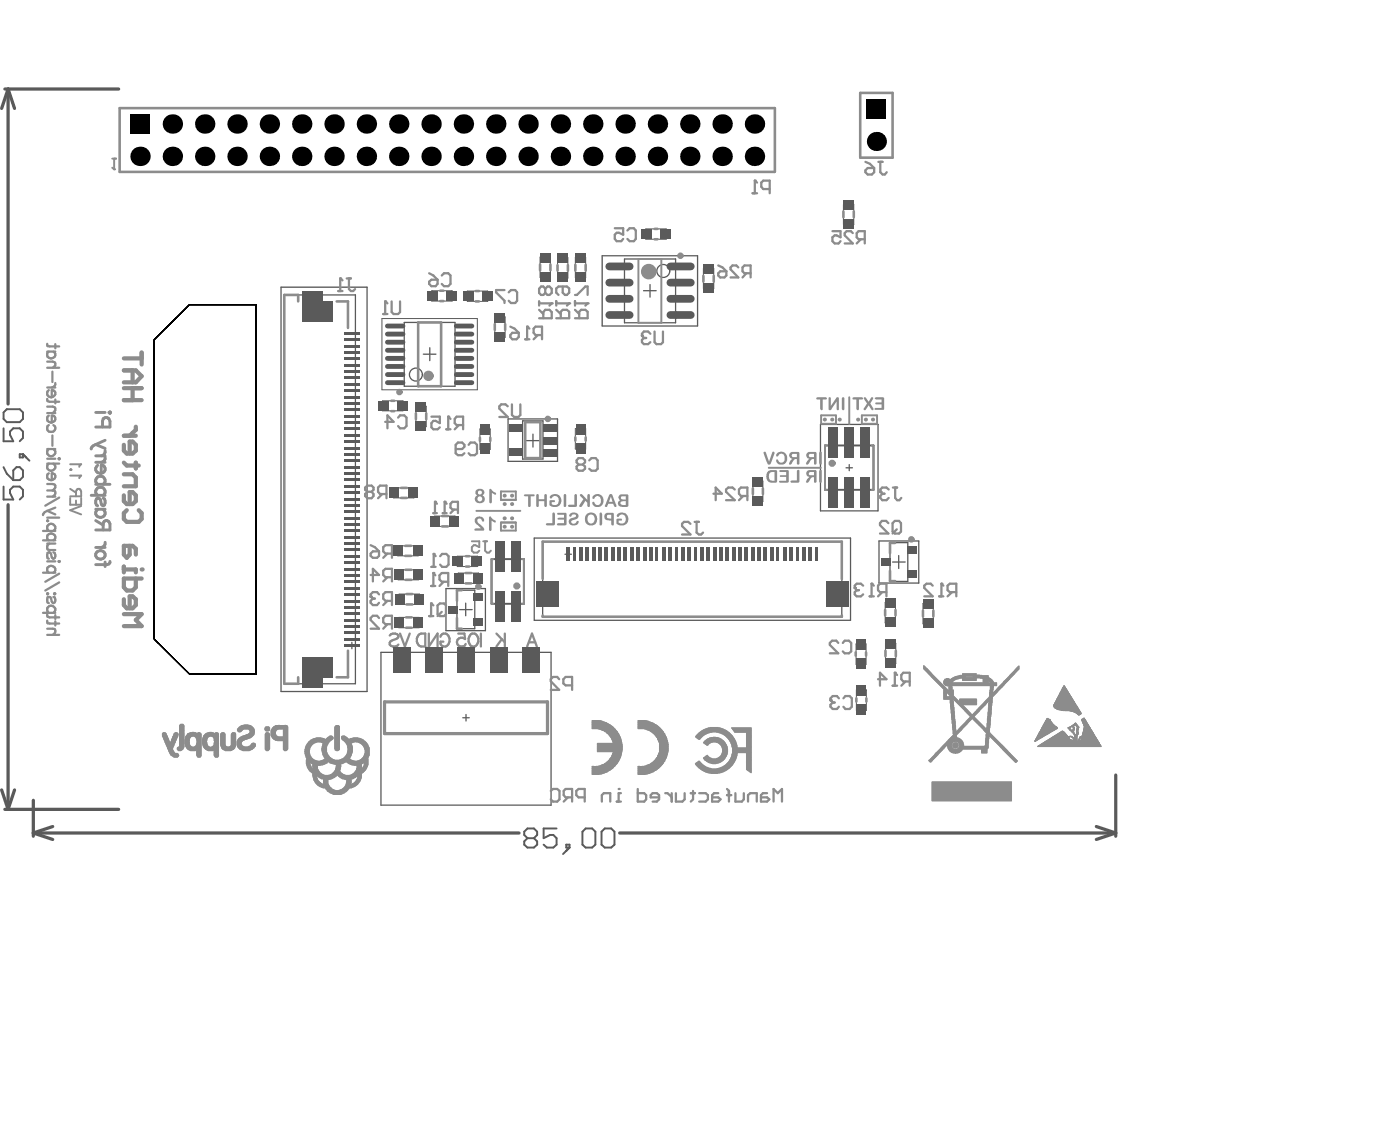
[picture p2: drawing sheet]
<svg xmlns="http://www.w3.org/2000/svg" width="365mm" height="294mm" viewBox="0 0 365 294" stroke-linecap="round" stroke-linejoin="round" font-family="sans-serif">
<path d="M40.3 88.6l9.2-9.1h17.4v96.4h-17.4l-9.2-9.1z" fill="none" stroke="#000" stroke-width=".26"/>
<g fill="none" stroke="#5a5a5a" stroke-width=".34">
<path d="M73.4 74.9h22.4v105.6h-22.4zM74.2 77h18.6v101.4h-18.6zM157.2 66.7h24.9v18.4h-24.9zM163 67.6h13.4v16.6h-13.4zM168 75.9h3.3M169.7 74.3v3.3M105.5 84.2h13.3v16.6h-13.3zM110.5 92.4h3.3M112.2 90.7v3.4M132.6 109.3h12.9v11.1h-12.9zM136.4 109.8h5.3v10h-5.3zM137.4 115h3.3"/>
<path d="M139.1 113.3v3.4M214.2 110.8h15v22.5h-15zM220.9 122.1h1.6M221.7 121.2v1.7M116.4 153.6h10.3v11h-10.3zM119.3 154h4.6v10.1h-4.6zM120 159.1h3.3M121.6 157.4v3.3M139.5 140.4h82.5v21.5h-82.5zM141.7 141.4h78.1v19.6h-78.1zM147.5 144.6h1.7M148.3 143.8v1.7"/>
<path d="M229.5 141.2h10.4v11h-10.4zM232.3 141.6h4.7v10.1h-4.7zM233 146.7h3.3M234.6 145v3.4M91 168.5h1.6M91.9 167.6v1.7M99.5 170.3h44.4v39.8h-44.4zM120.8 187.3h1.7M121.7 186.5v1.7"/>
<circle cx="173.2" cy="70.7" r="1.69"/>
<circle cx="108.6" cy="97.8" r="1.69"/>
</g>
<g fill="none" stroke="#5a5a5a" stroke-width=".26">
<path d="M168.6 59.7h5.3v2.7h-5.3zM220.2 53.3h2.7v5.3h-2.7zM112.7 75.9h5.3v2.7h-5.3zM122 76h5.3v2.7h-5.3zM141 67.1h2.7v5.3h-2.7zM145.5 67.3h2.8v5.3h-2.8zM150.2 67.2h2.7v5.3h-2.7zM183.6 70h2.7v5.4h-2.7zM99.7 83.1h24.9v18.6h-24.9zM129.2 82.7h2.7v5.3h-2.7zM99.9 104.6h5.3v2.6h-5.3zM108.6 106h2.7v5.4h-2.7z"/>
<path d="M125.3 112h2.7v5.3h-2.7zM150.2 111.9h2.7v5.3h-2.7zM102.7 127.3h5.4v2.6h-5.4zM113.5 134.7h5.3v2.7h-5.3zM196.5 125.6h2.7v5.3h-2.7zM103.8 142.5h5.4v2.6h-5.4zM103.9 148.7h5.3v2.6h-5.3zM104.2 155h5.3v2.7h-5.3zM119.4 145.2h5.3v2.7h-5.3zM119.6 149.5h5.3v2.8h-5.3zM231.1 157.2h2.7v5.4h-2.7zM240.9 157.5h2.8v5.3h-2.8z"/>
<path d="M104.1 161.1h5.3v2.7h-5.3zM223.5 168.1h2.6v5.3h-2.6zM231.2 167.9h2.7v5.3h-2.7zM223.6 180.1h2.6v5.3h-2.6z"/>
</g>
<g fill="none" stroke="#5a5a5a" stroke-width=".51">
<path d="M.9 111.8v3.4h2.6l-.9-1.7v-.9l.9-.8h1.6l.9 .8v1.7l-.9 .9M1.8 106.8h3.3l.9 .8v1.7l-.9 .9h-3.3l-.9-.9v-1.7zM5.1 118.5h.9v.9h-.9zM6 118.5l1.7 1.7M215.4 116.3h12.6v11.5h-12.6zM.9 127v3.4h2.6l-.9-1.7v-.9l.9-.8h1.6l.9 .8v1.7l-.9 .9M.9 121.9l.9 1.7 1.7 1.7M4.3 121.9h.8l.9 .9v1.7l-.9 .8h-1.6v-2.5zM128.3 145.9h8.5v11.7h-8.5zM137.7 218.7l-.8-.8v-.8l.8-.9h1.7l.8 .9v.8l-.8 .8M137.7 218.7l-.8 .9v.8l.8 .8h1.7l.8-.8v-.8l-.8-.9M137.7 218.7h1.7"/>
<path d="M145.3 216.2h-3.4v2.5l1.7-.8h.9l.8 .8v1.7l-.8 .8h-1.7l-.9-.8M152.9 216.2h1.7l.8 .9v3.3l-.8 .8h-1.7l-.9-.8v-3.3zM157.9 216.2h1.7l.8 .9v3.3l-.8 .8h-1.7l-.9-.8v-3.3zM147.8 220.4h.9v.8h-.9zM148.7 221.2l-1.7 1.7"/>
</g>
<g fill="none" stroke="#5a5a5a" stroke-width=".84">
<path d="M1.3 23.2h29.7M2.1 23.2l1.7 5.1M2.1 23.2v82.2M2.1 23.2l-1.7 5.1M2.1 131.7v79.5M.4 206.2l1.7 5M1.3 211.2h29.7M3.8 206.2l-1.7 5M8.7 208.9v9.3M8.7 217.4l5.1 1.7M8.7 217.4h126.8M13.8 215.7l-5.1 1.7"/>
<path d="M161.8 217.4h129.5M286.2 215.7l5.1 1.7M291.3 202.3v15.9M291.3 217.4l-5.1 1.7"/>
</g>
<g fill="none" stroke="#8c8c8c" stroke-width=".26">
<path d="M241.1 173.7h.1M241.1 173.8h.2M241.1 173.9h.3M241.1 174h.4M241.1 174.1h.4M241.1 174.1h.5M241.1 174.2h.6M241.1 174.3h.7M241.1 174.4h.8M241.1 174.5h.9M241.1 174.6h.9M241.2 174.6h.9"/>
<path d="M241.3 174.7h1M241.4 174.8h.9M241.5 174.9h.9M241.5 175h1M241.6 175.1h1M241.7 175.2h.9M241.8 175.2h.9M241.9 175.3h.9M242 175.4h.9M242 175.5h1M242.1 175.6h1M242.2 175.7h.9"/>
<path d="M242.3 175.7h.9M242.3 175.8h.9M242.5 175.9h.8M242.6 176h.8M242.6 176.1h.9M242.7 176.2h.9M242.8 176.2h.9M242.8 176.3h.9M242.9 176.4h.9M243.1 176.5h.8M243.1 176.6h.9M243.1 176.7h1"/>
<path d="M243.2 176.8h1M243.3 176.8h.9M243.4 176.9h.9M243.5 177h.9M243.6 177.1h.9M243.7 177.2h.9M243.7 177.3h1M243.8 177.3h.9M243.9 177.4h.9M244 177.5h.9M244.1 177.6h.9M244.2 177.7h.9"/>
<path d="M244.2 177.8h1M244.3 177.9h1M244.4 177.9h.9M244.5 178h.9M244.6 178.1h.9M244.7 178.2h.9M244.7 178.3h1M244.8 178.4h1M244.9 178.4h.9M245 178.5h.9M245.1 178.6h.9M245.2 178.7h.9"/>
<path d="M245.3 178.8h.9M245.3 178.9h1M245.4 179h1M245.5 179h.9M245.6 179.1h.9M245.7 179.2h.9M245.8 179.3h.9M245.8 179.4h1M245.9 179.5h1M246 179.5h.9M246.1 179.6h.9M246.2 179.7h.8"/>
<path d="M246.3 179.8h.9M246.4 178.1h2.1M246.4 178.2h13.8M246.4 178.3h13.8M246.4 178.4h13.8M246.4 179.9h.9M246.4 177.8h2.5M246.4 177.9h2.3M246.4 177.9h2.2M246.4 178h2.2M246.4 178.5h13.8M246.4 180h.9"/>
<path d="M246.4 177.6h2.7M246.4 177.7h2.6M246.5 178.6h13.7M246.5 177.5h2.7M246.6 178.7h13.6M246.6 177.3h.1M246.6 177.3h1.4M246.6 177.4h2.8M246.7 178.8h13.5M246.8 178.9h13.4M246.8 177.3h1.2M246.9 179h13.3"/>
<path d="M246.9 177.2h.9M247 177.1h.6M247.3 179h.1M247.7 179h.8M247.7 179.1h.8M247.7 179.2h.8M247.7 179.3h.8M247.7 179.4h.8M247.7 179.5h.8M247.7 179.6h.8M247.7 179.7h.8M247.8 179.8h.7"/>
<path d="M247.8 179.9h.7M247.8 180h.7M248.1 177.3h1.5M248.2 177.3h1.7M248.3 177.2h1.9M248.4 177.1h2.1M248.5 177h2.5M248.7 176.9h6.2M248.8 176.8h9.4M249 176.8h3.1M249.2 176.7h2.9M249.3 176.6h2.7"/>
<path d="M249.6 176.5h8.4M250 176.4h8M250.3 176.3h7.7M250.6 176.2h5.7M251.2 175.8h3.7M251.2 177h3.7M251.2 177.1h3.7M251.2 177.2h3.7M251.2 177.3h3.7M251.2 177.4h3.7M251.2 177.5h3.7M251.2 177.6h3.7"/>
<path d="M251.2 175.9h3.7M251.2 176h3.7M251.2 176.1h3.6M251.2 176.2h4.5M254 176.6h4M254 176.7h4M254 176.8h4M255 176.9h3.3M255.9 177h2.5M256.4 177.1h2.2M256.7 178.1h1.3M256.7 177.2h2"/>
<path d="M256.7 177.3h2.1M256.7 177.3h2.2M256.7 177.4h2.2M256.7 177.5h2.3M256.7 177.6h2.4M256.7 177.7h1.3M256.7 177.8h1.3M256.7 177.9h1.3M256.7 178h1.3M258.1 177.7h1.1M258.2 177.8h1M258.3 177.9h1"/>
<path d="M258.4 177.9h1M258.5 178.1h.9M258.5 179h.9M258.5 179.1h.9M258.5 179.2h.9M258.5 179.3h.9M258.5 179.4h.9M258.5 179.5h.9M258.5 179.5h.8M258.5 179.6h.8M258.5 179.7h.8M258.5 179.8h.8"/>
<path d="M258.5 179.9h.8M258.5 180h.8M258.5 178h.9M260.1 180h.9M260.2 179.8h.9M260.2 179.9h.8M260.4 179.7h.8M260.5 179.5h.9M260.5 179.6h.8M260.5 179.5h1M260.6 179.4h.9M260.7 179.3h1"/>
<path d="M260.8 179.2h.9M260.9 179.1h.9M261 179h.9M261 179h1M261.1 178.9h1M261.2 178.8h.9M261.3 178.7h.8M261.4 178.6h.8M261.5 178.5h.8M261.5 178.4h.9M261.6 178.4h.9M261.7 178.3h.9"/>
<path d="M261.8 178.2h.8M261.9 178.1h.8M261.9 178h.9M262 177.9h.9M262.1 177.8h1M262.1 177.9h.9M262.2 177.7h1M262.3 177.6h.9M262.4 177.5h.9M262.5 177.4h.8M262.6 177.3h1M262.7 177.2h.9"/>
<path d="M262.8 177.1h.9M262.9 177h.8M263 176.9h.8M263.1 176.8h.8M263.2 176.8h.8M263.2 176.7h.9M263.3 176.6h.9M263.4 176.5h.9M263.5 176.4h.8M263.6 176.2h.9M263.6 176.3h.8M263.7 176.2h.9"/>
<path d="M263.7 176.1h1M263.8 176h1M263.9 175.9h.9M264 175.8h.9M264.1 175.7h.8M264.2 175.7h.8M264.3 175.6h.9M264.3 175.5h.9M264.4 175.4h.9M264.5 175.3h.8M264.6 175.2h.8M264.7 175.2h.8"/>
<path d="M264.8 175.1h.8M264.8 175h.9M264.9 174.8h1M264.9 174.9h.9M265.1 174.7h.8M265.2 174.6h.8M265.3 174.5h.7M265.3 174.4h.7M265.4 174.3h.6M265.5 174.2h.5M265.6 174.1h.4M265.7 174.1h.3"/>
<path d="M265.8 174h.2M265.9 173.9h.1M265.9 173.8h.1M277.3 179.8h1.1M277.3 179.9h1.1M277.3 180h1.1M277.3 179.6h1M277.3 179.7h1M277.4 179.5h.8M277.5 179.4h.6M277.6 179.2h.4M277.6 179.3h.4"/>
<path d="M277.7 179h.2M277.7 179.1h.2M277.8 179h.1M42.4 192.1h1.3M42.4 192h1.2M42.4 191.9h1.2M42.4 191.8h1.1M42.4 191.7h1.1M42.4 191.6h1M42.4 191.5h1M42.4 191.4h.9M42.5 192.3h1.2"/>
<path d="M42.5 192.2h1.2M42.6 192.4h1.1M42.6 191.3h.6M42.6 192.6h1.3M42.6 192.6h1.2M42.6 192.5h1.2M42.6 191.2h.5M42.7 192.9h1.3M42.7 192.8h1.3M42.7 192.7h1.2M42.8 193.1h1.3M42.8 193h1.2"/>
<path d="M42.9 193.2h1.2M42.9 193.1h1.2M43 193.4h1.2M43 193.3h1.2M43.1 193.7h1.2M43.1 193.6h1.1M43.1 193.5h1.1M43.1 193.8h1.3M43.2 194.1h2.4M43.2 194h2.4M43.2 193.9h2.5M43.3 194.2h2.2"/>
<path d="M43.3 194.2h2.3M43.4 194.5h2M43.4 194.4h2M43.4 194.3h2M43.5 194.7h1.8M43.5 194.6h1.9M43.6 194.8h1.7M43.6 195h1.6M43.6 194.9h1.7M43.7 195.3h1.4M43.7 195.2h1.4M43.7 195.1h1.5"/>
<path d="M43.8 195.5h1.3M43.8 195.4h1.3M43.9 195.6h1.2M44 195.9h1.2M44 195.8h1.2M44 195.7h1.1M44.1 196.1h1.2M44.1 196h1.2M44.1 195.9h1.2M44.2 196.3h1.2M44.2 196.2h1.2M44.2 196.4h1.4"/>
<path d="M44.2 196.4h1.3M44.3 196.6h2M44.3 196.5h1.4M44.4 196.8h2.1M44.4 196.7h2M44.5 196.9h2M44.5 193.8h1.3M44.5 193.7h1.3M44.6 197.1h.1M44.6 196.9h2M44.6 193.7h1.2M44.6 193.6h1.2"/>
<path d="M44.7 197h1.9M44.7 193.5h1.1M44.7 193.4h1.1M44.7 197.1h2M44.7 193.3h1.2M44.7 193.2h1.2M44.7 193.1h1.3M44.8 197.2h1.9M44.8 193h1.3M44.8 192.9h1.3M44.9 197.3h1.7M44.9 192.8h1.2"/>
<path d="M44.9 192.7h1.3M45 192.6h1.2M45.1 197.4h1.5M45.1 192.5h1.2M45.1 192.4h1.2M45.1 192.3h1.2M45.1 192.2h1.3M45.2 197.5h1.3M45.2 192.1h1.2M45.3 197.5h1.1M45.3 192h1.1M45.3 191.9h1.2"/>
<path d="M45.3 191.8h1.2M45.3 191.7h1.2M45.4 197.6h.9M45.4 191.6h1.1M45.4 191.5h1M45.4 191.5h1.1M45.5 191.4h.9M45.6 191.3h.7M45.8 191.2h.4M46.3 195.6h1.4M46.3 195.5h1.5M46.3 195.4h1.5"/>
<path d="M46.3 195.3h1.6M46.3 195.2h1.7M46.3 195.7h1.3M46.3 195.1h1.7M46.4 195.8h1M46.4 195h1.6M46.5 195.9h.9M46.6 195.9h.6M46.6 194.9h1.4M46.9 194.8h1.1M46.9 194.7h1.1M46.9 194.6h1.1"/>
<path d="M46.9 194.5h1.1M46.9 194.4h1.1M46.9 194.3h1.1M46.9 194.2h1.1M46.9 194.1h1.1M46.9 194h1.1M46.9 193.9h1.1M46.9 193.8h1.1M46.9 193.7h1.1M46.9 193.6h1.1M46.9 193.5h1.1M46.9 193.4h1.1"/>
<path d="M46.9 193.3h1.1M46.9 193.2h1.1M46.9 193.1h1.1M46.9 193h1.1M46.9 192.9h1.1M46.9 192.8h1.1M46.9 192.7h1.1M46.9 192.6h1.1M46.9 192.5h1.1M46.9 192.4h1.1M46.9 192.3h1.1M46.9 192.2h1.1"/>
<path d="M46.9 192.1h1.1M46.9 192h1.1M46.9 191.9h1.1M46.9 191.8h1.1M46.9 191.7h1.1M46.9 191.6h1.1M46.9 191.5h1.1M46.9 191.4h1.1M46.9 191.3h1.1M46.9 191.2h1.1M46.9 191.1h1.1M46.9 191h1.1"/>
<path d="M46.9 190.9h1.1M46.9 190.8h1.1M46.9 190.7h1.1M46.9 190.6h1.1M46.9 190.5h1.1M46.9 190.4h1.1M46.9 190.3h1.1M46.9 190.2h1.1M46.9 190.1h1.1M46.9 190h1.1M46.9 189.9h1.1M46.9 189.8h1.1"/>
<path d="M46.9 189.7h1.1M46.9 189.6h1.1M46.9 189.5h1.1M46.9 189.4h1.1M46.9 189.3h1.1M47 189.2h1M47 189.1h.9M47.1 189h.7M48.3 194.2h1.2M48.3 194.1h1.2M48.3 194h1.2M48.3 193.9h1.2"/>
<path d="M48.3 193.8h1.2M48.3 193.7h1.2M48.3 193.6h1.1M48.3 193.5h1.1M48.3 193.4h1.2M48.3 193.3h1.2M48.3 193.2h1.2M48.3 193.1h1.2M48.3 193h1.2M48.4 194.5h1.2M48.4 194.4h1.2M48.4 194.3h1.1"/>
<path d="M48.4 194.2h1.1M48.4 192.9h1.1M48.4 192.8h1.1M48.4 192.7h1.2M48.4 192.6h1.2M48.5 194.8h1.5M48.5 194.8h1.4M48.5 194.7h1.2M48.5 194.6h1.1M48.5 192.5h1.2M48.5 192.4h1.2M48.5 192.3h1.4"/>
<path d="M48.5 192.2h1.6M48.5 194.9h1.7M48.5 192.1h4M48.6 195.1h3.9M48.6 195h3.9M48.6 192h3.9M48.7 195.2h3.8M48.7 191.9h3.8M48.8 195.3h3.7M48.8 191.8h3.7M48.9 195.4h3.6M48.9 191.7h3.6"/>
<path d="M49 195.5h3.5M49 191.6h3.5M49 191.5h.1M49.1 195.6h3.4M49.1 191.5h3.4M49.1 191.5h3.3M49.2 195.7h3.3M49.2 191.4h2.2M49.4 195.8h1.8M49.5 191.3h1.7M49.6 195.9h1.6M49.6 191.2h1.5"/>
<path d="M49.7 195.9h1.3M50.1 191.1h.6M50.6 194.9h1.9M50.7 192.2h1.8M50.8 194.8h1.7M50.9 194.8h1.6M50.9 192.3h1.6M51.1 194.7h1.4M51.1 192.5h1.4M51.1 192.4h1.4M51.2 194.6h1.3M51.2 194.5h1.3"/>
<path d="M51.2 192.6h1.3M51.2 194.4h1.3M51.2 194.3h1.3M51.2 192.7h1.3M51.3 197.1h1.2M51.3 197h1.2M51.3 196.9h1.2M51.3 196.8h1.2M51.3 196.7h1.2M51.3 196.6h1.2M51.3 196.5h1.2M51.3 196.4h1.2"/>
<path d="M51.3 196.3h1.2M51.3 196.2h1.2M51.3 196.1h1.2M51.3 196h1.2M51.3 195.9h1.2M51.3 194.2h1.2M51.3 194.1h1.2M51.3 194h1.2M51.3 193.9h1.2M51.3 193.1h1.2M51.3 193h1.2M51.3 192.9h1.2"/>
<path d="M51.3 192.8h1.2M51.4 197.3h1.1M51.4 197.2h1.1M51.4 195.8h1.1M51.4 193.8h1.1M51.4 193.7h1.1M51.4 193.6h1.1M51.4 193.5h1.1M51.4 193.4h1.1M51.4 193.3h1.1M51.4 193.2h1.1M51.5 197.5h.9"/>
<path d="M51.5 197.4h.9M51.5 191.4h.9M51.6 197.5h.7M51.6 191.3h.7M51.7 197.6h.6M51.8 191.2h.4M52.9 194.2h1.1M52.9 194.1h1.1M52.9 194h1.1M52.9 193.9h1.1M52.9 193.8h1.1M52.9 193.7h1"/>
<path d="M52.9 193.6h1M52.9 193.5h1M52.9 193.4h1M52.9 193.3h1M52.9 193.2h1.1M52.9 193.1h1.1M52.9 193h1.1M52.9 192.9h1.1M52.9 194.5h1.3M52.9 194.4h1.3M52.9 194.3h1.2M52.9 194.2h1.2"/>
<path d="M52.9 192.8h1.2M52.9 192.7h1.2M52.9 192.6h1.3M53 194.8h1.5M53 194.7h1.3M53 194.6h1.2M53 192.5h1.3M53 192.4h1.4M53.1 194.8h1.4M53.1 192.3h1.4M53.1 192.2h1.6M53.2 195.1h3.9"/>
<path d="M53.2 195h3.9M53.2 194.9h1.6M53.2 192.1h3.9M53.2 192h3.9M53.3 195.2h3.8M53.3 191.9h3.8M53.4 195.3h3.7M53.4 191.8h3.7M53.4 191.7h3.7M53.5 195.4h3.6M53.5 191.6h3.6M53.6 195.5h3.5"/>
<path d="M53.6 191.5h3.5M53.7 195.6h3.4M53.7 191.5h3.3M53.9 195.7h3.2M53.9 191.4h2.1M54 195.8h1.8M54 191.3h1.8M54.1 195.9h1.6M54.3 191.2h1.3M54.4 195.9h1.2M54.7 191.1h.5M55.2 194.9h1.9"/>
<path d="M55.3 192.2h1.8M55.4 194.8h1.7M55.6 194.8h1.5M55.6 192.3h1.5M55.6 194.7h1.5M55.6 192.4h1.5M55.7 194.6h1.4M55.7 192.5h1.4M55.8 194.5h1.3M55.8 194.4h1.3M55.8 192.6h1.3M55.9 197.2h1.2"/>
<path d="M55.9 197.1h1.2M55.9 197h1.2M55.9 196.9h1.2M55.9 196.8h1.2M55.9 196.7h1.2M55.9 196.6h1.2M55.9 196.5h1.2M55.9 196.4h1.2M55.9 196.3h1.2M55.9 196.2h1.2M55.9 196.1h1.2M55.9 196h1.2"/>
<path d="M55.9 195.9h1.2M55.9 194.3h1.2M55.9 194.2h1.2M55.9 194.1h1.2M55.9 194h1.2M55.9 193.9h1.2M55.9 193.8h1.2M55.9 193.3h1.2M55.9 193.2h1.2M55.9 193.1h1.2M55.9 193h1.2M55.9 192.9h1.2"/>
<path d="M55.9 192.8h1.2M55.9 192.7h1.2M56 197.3h1.1M56 195.8h1.1M56 193.7h1.1M56 193.6h1.1M56 193.5h1.1M56 193.4h1.1M56.1 197.5h.9M56.1 197.4h.9M56.1 197.5h.8M56.1 191.4h.9"/>
<path d="M56.2 197.6h.6M56.2 191.3h.7M56.3 191.2h.4M57.6 194.5h1.2M57.6 194.4h1.2M57.6 194.3h1.2M57.6 194.2h1.2M57.6 194.1h1.2M57.6 194h1.2M57.6 193.9h1.2M57.6 193.8h1.2M57.6 193.7h1.2"/>
<path d="M57.6 193.6h1.2M57.6 193.5h1.2M57.6 193.4h1.2M57.6 193.3h1.2M57.6 193.2h1.2M57.6 193.1h1.2M57.6 193h1.2M57.6 192.9h1.2M57.6 192.8h1.2M57.6 192.7h1.2M57.6 192.6h1.2M57.6 192.5h1.2"/>
<path d="M57.6 192.4h1.2M57.6 192.3h1.2M57.6 192.2h1.2M57.6 192.1h1.2M57.6 192h1.2M57.6 191.9h1.2M57.6 191.8h1.2M57.6 191.7h1.2M57.6 191.6h1.2M57.6 191.5h1.2M57.7 194.8h1.3M57.7 194.7h1.2"/>
<path d="M57.7 194.6h1.1M57.7 191.5h1M57.7 194.9h3.7M57.7 194.8h1.5M57.7 191.4h.9M57.8 195.2h3.5M57.8 195.1h3.5M57.8 195h3.6M57.8 191.3h.8M57.9 195.3h3.3M57.9 195.3h3.4M57.9 191.2h.5"/>
<path d="M58 195.4h3.1M58.1 195.5h2.9M58.2 195.6h2.8M58.3 195.7h2.5M58.5 195.8h2.1M58.7 195.9h1.7M58.8 195.9h1.5M59.9 194.8h1.6M60.1 194.8h1.4M60.3 194.7h1.2M60.3 194.6h1.2M60.3 194.5h1.2"/>
<path d="M60.4 194.4h1.1M60.4 194.3h1.1M60.4 194.2h1.1M60.4 194.1h1.1M60.4 194h1.1M60.4 193.9h1.1M60.4 193.8h1.1M60.4 193.7h1.1M60.4 193.6h1.1M60.4 193.5h1.1M60.4 193.4h1.1M60.4 193.3h1.1"/>
<path d="M60.4 193.2h1.1M60.4 193.1h1.1M60.4 193h1.1M60.4 192.9h1.1M60.4 192.8h1.1M60.4 192.7h1.1M60.4 192.6h1.1M60.4 192.5h1.1M60.4 192.4h1.1M60.4 192.3h1.1M60.4 192.2h1.1M60.4 192.1h1.1"/>
<path d="M60.4 192h1.1M60.4 191.9h1.1M60.4 191.8h1.1M60.4 191.7h1.1M60.4 191.6h1.1M60.4 191.5h1.1M60.5 191.4h.9M60.6 191.3h.7M60.7 191.2h.5M61.4 191.3h.1M61.9 194.5h1.3M61.9 194.4h1.3"/>
<path d="M61.9 194.3h1.2M61.9 194.2h1.2M61.9 194.1h1.1M61.9 194h1.1M61.9 193.9h1.1M61.9 193.8h1.2M61.9 193.7h1.2M61.9 193.6h1.3M61.9 193.5h1.3M62 194.8h1.7M62 194.8h1.6M62 194.7h1.3"/>
<path d="M62 194.6h1.2M62 193.4h1.3M62 193.3h1.4M62 193.2h1.7M62 190.7h1.2M62 190.6h1.2M62 190.5h1.3M62 190.4h1.4M62 190.4h1.6M62 190.3h4.4M62.1 194.9h4.4M62.1 193.1h1.7"/>
<path d="M62.1 193.1h1.8M62.1 190.8h1M62.1 190.2h4.2M62.1 195.1h4.3M62.1 195h4.3M62.1 193h2.2M62.1 190.9h.9M62.1 190.1h4.1M62.2 195.2h4.2M62.2 192.9h2.4M62.2 191h.7M62.2 190h4"/>
<path d="M62.3 195.3h4M62.3 192.8h2.5M62.3 192.7h2.7M62.3 189.9h3.8M62.4 195.3h3.7M62.4 192.6h2.9M62.4 191h.3M62.4 189.9h3.6M62.4 189.8h3.5M62.5 195.4h3.5M62.6 195.5h3.3M62.6 192.6h2.8"/>
<path d="M62.6 189.7h3.3M62.6 195.6h3.3M62.6 192.5h2.9M62.6 189.6h3.2M62.7 192.4h3M62.8 195.7h2.8M62.8 189.5h2.9M62.9 192.3h2.9M62.9 189.4h2.6M63.1 195.8h2.3M63.1 192.2h2.8M63.1 189.3h2.3"/>
<path d="M63.2 195.9h2.1M63.2 192.1h2.7M63.4 195.9h1.7M63.4 192h2.6M63.4 189.3h1.7M63.7 192h2.4M63.7 189.2h1.1M64 191.9h2.2M64.2 191.8h2.1M64.3 191.7h2M64.7 191.6h1.7M64.8 194.8h1.8"/>
<path d="M64.8 191.5h1.6M64.9 194.8h1.8M64.9 191.5h1.5M64.9 190.4h1.5M65 190.4h1.4M65.1 191.4h1.3M65.1 190.5h1.3M65.2 194.7h1.5M65.2 191.3h1.2M65.2 191.2h1.2M65.2 190.6h1.2M65.3 191.1h1.1"/>
<path d="M65.3 191h1.1M65.3 190.9h1.1M65.3 190.8h1.1M65.3 190.7h1.1M65.3 194.6h1.4M65.4 194.5h1.3M65.4 194.4h1.3M65.6 194.3h1.1M65.6 194.2h1.1M65.7 194.2h1M65.7 194.1h.9M65.9 194h.5"/>
<path d="M66 193.9h.3M69.1 190.4h1.3M69.1 190.3h1.3M69.1 190.2h1.3M69.1 190.1h1.3M69.1 190h1.3M69.2 195.6h1.1M69.2 195.5h1.1M69.2 195.4h1.2M69.2 195.3h1.2M69.2 195.2h1.2M69.2 195.1h1.2"/>
<path d="M69.2 195h1.2M69.2 194.9h1.2M69.2 194.8h1.2M69.2 194.7h1.2M69.2 194.6h1.2M69.2 194.5h1.2M69.2 194.4h1.2M69.2 194.3h1.2M69.2 194.2h1.2M69.2 194.1h1.2M69.2 194h1.2M69.2 193.9h1.2"/>
<path d="M69.2 193.8h1.2M69.2 193.7h1.2M69.2 193.6h1.2M69.2 193.5h1.2M69.2 193.4h1.2M69.2 193.3h1.2M69.2 193.2h1.2M69.2 193.1h1.2M69.2 193h1.2M69.2 192.9h1.2M69.2 192.8h1.2M69.2 192.7h1.2"/>
<path d="M69.2 192.6h1.2M69.2 192.5h1.2M69.2 192.4h1.2M69.2 192.3h1.2M69.2 192.2h1.2M69.2 192.1h1.2M69.2 192h1.2M69.2 191.9h1.2M69.2 191.8h1.2M69.2 191.7h1.2M69.2 191.6h1.2M69.2 190.7h.1"/>
<path d="M69.2 190.5h1.2M69.2 189.9h1.2M69.2 189.9h1.1M69.2 191.5h1.1M69.3 195.7h.9M69.3 191.5h1M69.3 191.4h.9M69.3 190.6h1M69.3 189.8h.9M69.4 195.8h.8M69.4 191.3h.8M69.4 190.7h.8"/>
<path d="M69.4 189.7h.8M69.5 195.9h.6M69.5 190.8h.6M69.6 195.9h.4M69.6 191.2h.4M70.7 192h1.4M70.7 191.9h1.4M70.7 191.8h1.3M70.7 191.7h1.3M70.7 191.6h1.2M70.7 191.5h1.2M70.7 191.4h1.2"/>
<path d="M70.7 191.3h1.2M70.7 191.2h1.2M70.7 191.1h1.2M70.7 191h1.2M70.7 190.9h1.3M70.7 190.8h1.3M70.7 190.7h1.4M70.7 190.6h1.4M70.8 192.1h1.6M70.8 192h1.5M70.8 190.5h1.5M70.8 190.4h1.6"/>
<path d="M70.9 192.3h4.2M70.9 192.2h1.7M70.9 190.4h1.7M70.9 190.3h4.2M71 192.4h4.1M71 190.2h4.1M71.1 192.6h4M71.1 192.5h4M71.1 190.1h4M71.1 190h4M71.2 189.9h3.9M71.3 192.7h3.8"/>
<path d="M71.3 189.9h3.8M71.3 192.8h3.8M71.3 189.8h3.8M71.4 192.9h3.7M71.4 189.7h3.7M71.5 193h3.6M71.5 189.6h3.6M71.7 193.1h3.4M71.7 189.5h3.4M71.8 193.1h3.3M71.8 189.4h3.2M71.9 193.2h3.2"/>
<path d="M71.9 189.3h3M72.4 193.3h1.5M72.8 189.3h.1M74 195.6h1.1M74 195.5h1.1M74 195.4h1.1M74 195.3h1.1M74 195.2h1.1M74 195.1h1.1M74 195h1.1M74 194.9h1.1M74 194.8h1.1"/>
<path d="M74 194.7h1.1M74 194.6h1.1M74 194.5h1.1M74 194.4h1.1M74 194.3h1.1M74 194.2h1.1M74 194.1h1.1M74 194h1.1M74 193.9h1.1M74 193.8h1.1M74 193.7h1.1M74 193.6h1.1"/>
<path d="M74 193.5h1.1M74 193.4h1.1M74 193.3h1.1M74 192.2h1.1M74 192.1h1.1M74 192h1.1M74 191.9h1.1M74 191.8h1.1M74 191.7h1.1M74 191.6h1.1M74 191.5h1.1M74 191.4h1.1"/>
<path d="M74 191.3h1.1M74 191.2h1.1M74 191.1h1.1M74 191h1.1M74 190.9h1.1M74 190.8h1.1M74 190.7h1.1M74 190.6h1.1M74 190.5h1.1M74 190.4h1.1M74 195.7h1.1M74.1 195.8h.8"/>
<path d="M74.2 195.9h.6M74.3 195.9h.4M74.4 189.3h.1M79.5 196.2h1.3M79.5 196.1h1.3M79.6 196.8h1.3M79.6 196.7h1.3M79.6 196.6h1.2M79.6 196.5h1.2M79.6 196.4h1.2M79.6 196.3h1.2M79.6 196h1.2"/>
<path d="M79.6 195.9h1.2M79.6 195.8h1.2M79.6 195.7h1.2M79.6 195.6h1.3M79.6 195.5h1.3M79.7 197.1h1.3M79.7 197h1.3M79.7 196.9h1.2M79.7 195.4h1.2M79.7 195.3h1.2M79.7 195.2h1.3M79.8 197.3h1.2"/>
<path d="M79.8 197.2h1.2M79.8 195.1h1.2M79.8 195h1.2M79.8 194.9h1.2M79.9 197.6h1.3M79.9 197.5h1.3M79.9 197.5h1.2M79.9 197.4h1.2M79.9 194.8h1.2M79.9 194.8h1.3M79.9 194.7h1.3M80 194.6h1.3"/>
<path d="M80 194.5h1.4M80 199.4h1M80 199.3h1M80 199.2h1M80 199.1h.9M80 199h.9M80 197.8h1.4M80 197.7h1.3M80 198.4h2.2M80 198.5h2.5M80 198.6h2.8M80 198.6h16.1"/>
<path d="M80 198.7h16.1M80 198.8h5.7M80 198.9h5.6M80 198.3h2.1M80 194.4h1.5M80 199.7h1M80 199.6h1M80 199.5h1M80 198.2h1.9M80 198.1h1.8M80 198h1.6M80 197.9h1.5"/>
<path d="M80.1 194.3h1.5M80.1 194.2h1.5M80.1 199.9h1M80.1 199.8h1M80.1 199.7h.9M80.1 198h1.5M80.2 194.2h1.5M80.2 194.1h1.7M80.2 200h1M80.3 194h1.7M80.4 193.9h1.8M80.5 193.8h1.9"/>
<path d="M80.5 193.7h2.2M80.5 193.7h2.7M80.6 193.6h5.4M80.7 193.5h5.4M80.8 193.4h5.4M81 193.3h5.3M81 199h4.4M81 193.2h5.5M81.1 193.1h5.4M81.1 199.1h4.3M81.2 193.1h5.5M81.2 199.1h4.1"/>
<path d="M81.3 199.2h3.9M81.4 199.3h3.6M81.5 193h5.3M81.6 192.9h3.2M81.6 199.9h1.3M81.6 199.8h1.3M81.6 199.7h2.1M81.6 199.7h2.7M81.6 199.6h2.8M81.6 199.5h3.1M81.6 199.4h3.2M81.6 200h1.3"/>
<path d="M81.7 192.8h3M82 192.7h2.5M82.3 192.6h1.9M82.6 192.6h1.2M83.3 193.7h2.6M83.7 198.6h8.7M83.8 193.7h2.1M83.9 198.5h8.2M84 195.9h1.3M84 195.8h1.3M84 195.7h1.3M84 195.6h1.3"/>
<path d="M84 195.5h1.3M84 195.4h1.3M84 195.3h1.3M84.1 196.3h1.2M84.1 196.2h1.2M84.1 196.1h1.2M84.1 196h1.2M84.1 195.9h1.2M84.1 195.2h1.2M84.1 195.1h1.2M84.1 195h1.2M84.1 194.9h1.2"/>
<path d="M84.1 194.8h1.2M84.1 193.8h1.8M84.2 196.5h1.2M84.2 196.4h1.2M84.2 194.8h1.2M84.2 194.7h1.2M84.2 194.6h1.2M84.2 198.4h7.7M84.3 196.9h1.3M84.3 196.8h1.2M84.3 196.7h1.1M84.3 196.6h1.1"/>
<path d="M84.3 194.5h1.1M84.3 194.4h1.1M84.3 194.3h1.2M84.3 194.2h1.3M84.3 193.9h1.5M84.3 197.1h1.4M84.3 197h1.3M84.3 194.1h1.3M84.3 194h1.4M84.4 197.3h1.5M84.4 197.2h1.4M84.4 198.3h3"/>
<path d="M84.5 197.4h1.4M84.5 198.2h2.6M84.6 197.6h1.5M84.6 197.5h1.4M84.6 197.5h1.3M84.7 198.1h2.2M84.7 197.7h1.6M84.8 198h2M84.8 197.8h1.6M84.8 198h1.7M84.8 197.9h1.7M85.1 192.9h1.8"/>
<path d="M85.2 192.8h1.8M85.3 192.7h1.7M85.4 192.6h1.6M85.4 199.1h.1M85.5 192.5h1.5M85.6 192.4h1.4M85.8 192.3h1.1M85.8 198.8h4.5M85.9 198.9h4.4M85.9 192.2h.9M85.9 199h4.2M86 192.1h.7"/>
<path d="M86.1 192h.4M86.1 199.1h.1M86.2 199.1h3.7M86.3 199.1h3.4M86.5 199.2h3.1M86.7 199.3h2.7M87 199.4h2M87.4 195.4h1.2M87.4 195.3h1.2M87.4 195.2h1.2M87.4 195.1h1.2M87.4 195h1.2"/>
<path d="M87.4 194.9h1.2M87.4 194.8h1.2M87.4 194.7h1.2M87.4 194.6h1.2M87.4 194.5h1.2M87.4 194.4h1.2M87.4 194.3h1.2M87.4 194.2h1.2M87.4 194.1h1.2M87.4 194h1.2M87.4 193.9h1.2M87.4 193.8h1.2"/>
<path d="M87.4 193.7h1.2M87.4 193.6h1.2M87.4 193.5h1.2M87.4 193.4h1.2M87.4 193.3h1.2M87.4 193.2h1.2M87.4 193.1h1.2M87.4 193h1.2M87.4 192.9h1.2M87.4 192.8h1.2M87.4 192.7h1.2M87.4 192.6h1.2"/>
<path d="M87.4 192.5h1.2M87.4 192.4h1.2M87.4 192.3h1.2M87.4 192.2h1.2M87.4 192.1h1.2M87.4 192h1.2M87.4 191.9h1.2M87.4 191.8h1.2M87.4 191.7h1.2M87.4 191.6h1.2M87.4 191.5h1.2M87.4 191.4h1.2"/>
<path d="M87.4 191.3h1.2M87.4 191.2h1.2M87.4 191.1h1.2M87.4 191h1.2M87.4 190.9h1.2M87.4 190.8h1.2M87.4 190.7h1.2M87.4 190.6h1.2M87.4 190.5h1.2M87.4 190.4h1.2M87.4 190.3h1.2M87.4 190.2h1.2"/>
<path d="M87.4 190.1h1.2M87.4 190h1.2M87.4 189.9h1.2M87.4 189.8h1.2M87.4 199.5h1.5M87.5 195.8h.1M87.5 195.6h1.1M87.5 195.5h1.1M87.5 189.7h1.1M87.5 189.6h1.1M87.5 195.7h1.1M87.5 189.5h1.1"/>
<path d="M87.6 195.8h.9M87.6 189.4h.9M87.7 195.9h.6M87.7 189.3h.7M87.7 199.7h1.3M87.7 199.6h1.3M87.8 199.9h1.2M87.8 199.8h1.2M87.8 199.7h1.2M87.8 200h1.2M87.9 195.9h.3M88.6 198.3h3.1"/>
<path d="M88.9 198.2h2.6M89.2 192.8h1.7M89.2 192.7h1.6M89.2 192.6h1.5M89.2 192.5h1.4M89.2 192.4h1.2M89.2 192.2h.1M89.2 198.1h2.2M89.2 192.9h1.8M89.2 192.3h1.1M89.2 192.1h.1M89.2 198h2.1"/>
<path d="M89.3 193h1.7M89.3 192.2h.9M89.4 193.1h5.4M89.4 192.1h.7M89.5 193.1h5.4M89.5 192h.4M89.5 198h1.7M89.6 193.2h5.4M89.7 197.9h1.6M89.7 193.3h5.4M89.7 197.8h1.6M89.8 193.4h5.4"/>
<path d="M89.8 197.7h1.5M89.9 193.5h5.4M90 197.6h1.4M90 197.5h1.5M90 193.6h5.4M90.1 197.5h1.4M90.1 193.7h2.6M90.2 197.4h1.4M90.2 193.7h2.1M90.3 197.3h1.3M90.3 193.8h1.7M90.3 197.2h1.4"/>
<path d="M90.3 197.1h1.4M90.3 194h1.4M90.3 193.9h1.6M90.4 197h1.3M90.4 194.1h1.3M90.4 198.8h5.7M90.5 196.9h1.3M90.5 194.2h1.3M90.5 198.9h5.6M90.6 196.8h1.2M90.6 196.7h1.3M90.6 194.4h1.3"/>
<path d="M90.6 194.3h1.2M90.6 199h5.5M90.7 196.6h1.2M90.7 196.5h1.2M90.7 196.4h1.2M90.7 194.8h1.2M90.7 194.7h1.2M90.7 194.6h1.2M90.7 194.5h1.2M90.8 196.3h1.1M90.8 196.2h1.2M90.8 196.1h1.2"/>
<path d="M90.8 196h1.2M90.8 195.9h1.2M90.8 195.2h1.2M90.8 195.1h1.2M90.8 195h1.2M90.8 194.9h1.2M90.8 194.8h1.1M90.8 199.1h4.2M90.8 195.8h1.2M90.8 195.7h1.2M90.8 195.6h1.2M90.8 195.5h1.2"/>
<path d="M90.8 195.4h1.2M90.8 195.3h1.2M90.8 199.1h4.1M90.9 199.2h3.8M91.1 193h3.5M91.1 199.3h3.5M91.2 192.9h3.3M91.3 199.4h3.1M91.3 192.8h3M91.4 199.5h3M91.5 192.7h2.6M91.7 199.6h2.7"/>
<path d="M91.9 199.7h2.5M91.9 192.6h1.9M92.2 192.6h1.3M92.4 199.7h2M93 193.7h2.5M93.2 199.9h1.2M93.2 199.8h1.2M93.2 200h1.2M93.3 198.6h2.8M93.5 193.7h2.1M93.6 198.5h2.5M93.7 193.8h2"/>
<path d="M93.8 198.4h2.3M93.9 193.9h1.8M94 194h1.7M94 198.3h2.1M94.1 198.2h2M94.2 194.1h1.6M94.3 194.2h1.6M94.3 198.1h1.8M94.4 194.2h1.6M94.4 198h1.7M94.5 198h1.5M94.6 194.3h1.4"/>
<path d="M94.6 197.9h1.5M94.6 194.4h1.5M94.6 197.8h1.5M94.7 194.6h1.4M94.7 194.5h1.4M94.7 197.7h1.4M94.8 197.6h1.4M94.8 194.7h1.4M94.9 197.5h1.3M94.9 194.8h1.3M94.9 200h1M95 197.4h1.2"/>
<path d="M95 194.9h1.2M95 199.9h.9M95 199.8h1M95.1 197.3h1.2M95.1 197.2h1.2M95.1 197.1h1.3M95.1 197h1.3M95.1 195.2h1.3M95.1 195.1h1.2M95.1 195h1.2M95.1 199.7h.9M95.1 199.7h1"/>
<path d="M95.1 199.6h1M95.1 199.5h1M95.1 199.4h1M95.1 199.3h1M95.1 199.2h1M95.1 196.9h1.3M95.1 195.4h1.3M95.1 195.3h1.3M95.1 199.1h1M95.2 196.8h1.2M95.2 196.7h1.2M95.2 196.6h1.2"/>
<path d="M95.2 195.7h1.2M95.2 195.6h1.2M95.2 195.5h1.2M95.3 196.5h1.1M95.3 196.4h1.1M95.3 196.3h1.1M95.3 196.2h1.1M95.3 196.1h1.1M95.3 196h1.1M95.3 195.9h1.1M95.3 195.8h1.1M154.6 190.2h5.9"/>
<path d="M154.6 190.1h5.8M154.6 190h5.7M154.6 189.9h5.6M154.6 189.8h5.5M154.6 189.7h5.4M154.6 189.6h5.3M154.6 189.5h5.1M154.6 189.4h5M154.6 189.3h4.9M154.6 189.3h4.8M154.6 189.2h4.7M154.6 200h.4"/>
<path d="M154.6 188.1h2.3M154.6 188.2h2.5M154.6 188.2h2.7M154.6 188.3h2.9M154.6 188.4h3.2M154.6 188.5h3.4M154.6 188.6h3.7M154.6 188.7h3.8M154.6 188.8h4M154.6 188.8h4.1M154.6 188.9h4.3M154.6 189h4.4"/>
<path d="M154.6 189.1h4.6M155.6 200h4.9M155.9 196.2h6.4M155.9 196.1h6.4M155.9 196h6.4M155.9 195.9h6.4M155.9 195.8h6.5M155.9 195.7h6.5M155.9 195.6h6.5M155.9 195.5h6.5M155.9 195.4h6.5M155.9 195.3h6.5"/>
<path d="M155.9 195.2h6.5M155.9 195.1h6.5M155.9 195h6.5M155.9 194.9h6.5M155.9 194.8h6.5M155.9 194.7h6.5M155.9 194.6h6.5M155.9 194.5h6.5M155.9 194.4h6.5M155.9 194.3h6.5M155.9 194.2h6.4M155.9 194.1h6.4"/>
<path d="M155.9 194h6.4M156.2 190.3h4.4M156.3 199.9h4.3M156.5 190.4h4.2M156.6 199.8h4.1M156.9 190.4h3.8M156.9 199.7h3.8M157 190.5h3.7M157.2 199.6h3.6M157.3 190.6h3.5M157.5 190.7h3.4M157.5 199.5h3.4"/>
<path d="M157.7 190.8h3.3M157.7 199.4h3.3M157.8 190.9h3.3M157.8 199.3h3.3M157.9 191h3.3M157.9 199.2h3.2M158 199.1h3.2M158.1 191h3.1M158.3 191.2h3M158.3 191.1h2.9M158.3 199.1h2.9M158.3 199h3"/>
<path d="M158.4 191.3h2.9M158.4 198.9h2.9M158.5 191.4h2.9M158.5 198.8h2.9M158.6 191.5h2.9M158.6 198.7h2.8M158.7 198.6h2.8M158.7 191.5h2.8M158.8 191.6h2.8M158.8 198.6h2.8M158.9 191.8h2.7M158.9 191.7h2.7"/>
<path d="M158.9 198.5h2.7M159 198.4h2.6M159.1 192h2.7M159.1 191.9h2.6M159.1 198.2h2.6M159.1 198.3h2.6M159.1 198.1h2.7M159.2 192.2h2.6M159.2 192.1h2.6M159.2 192h2.6M159.2 198h2.6M159.3 192.3h2.5"/>
<path d="M159.3 197.9h2.5M159.4 192.4h2.5M159.4 197.8h2.5M159.5 192.5h2.4M159.5 197.7h2.4M159.6 197.6h2.4M159.6 197.5h2.4M159.6 192.6h2.4M159.6 197.4h2.5M159.6 192.8h2.5M159.6 192.7h2.4M159.7 197.3h2.4"/>
<path d="M159.7 197.2h2.4M159.7 193h2.4M159.7 192.9h2.4M159.8 197.1h2.3M159.8 197h2.4M159.8 196.9h2.4M159.8 193.2h2.4M159.8 193.1h2.4M159.8 193.1h2.3M159.9 196.9h2.3M159.9 196.8h2.3M159.9 196.7h2.4"/>
<path d="M159.9 193.4h2.3M159.9 193.3h2.3M160 196.6h2.3M160 196.5h2.3M160 193.7h2.3M160 193.6h2.3M160 193.5h2.3M160.1 196.4h2.2M160.1 196.3h2.2M160.1 193.9h2.2M160.1 193.8h2.2M160.1 193.7h2.2"/>
<path d="M166.6 190.2h5.9M166.6 190.1h5.8M166.6 190h5.8M166.6 189.9h5.5M166.6 189.8h5.5M166.6 189.7h5.4M166.6 189.6h5.3M166.6 189.5h5.2M166.6 189.4h5M166.6 189.3h5M166.6 189.3h4.9M166.6 189.2h4.7"/>
<path d="M166.6 200h.4M166.6 188.1h2.2M166.6 188.2h2.6M166.6 188.2h2.7M166.6 188.3h2.9M166.6 188.4h3.2M166.6 188.5h3.3M166.6 188.6h3.6M166.6 188.7h3.9M166.6 188.8h4M166.6 188.8h4.1M166.6 188.9h4.3"/>
<path d="M166.6 189h4.4M166.6 189.1h4.6M167.6 200h4.9M168.3 190.3h4.3M168.3 199.9h4.3M168.6 190.4h4M168.6 199.8h4M168.8 190.4h3.8M168.8 199.7h3.8M168.9 199.7h3.8M169 190.5h3.8M169.2 199.6h3.7"/>
<path d="M169.4 190.6h3.5M169.5 190.7h3.4M169.5 199.5h3.4M169.7 190.8h3.3M169.7 199.4h3.3M169.8 190.9h3.3M169.8 199.3h3.3M169.9 191h3.3M169.9 199.2h3.2M170 199.1h3.2M170.1 191h3.1M170.2 191.1h3"/>
<path d="M170.2 199.1h3M170.3 191.2h2.9M170.3 199h2.9M170.4 198.9h2.9M170.5 191.4h2.9M170.5 191.3h2.8M170.5 198.8h2.9M170.6 191.5h2.9M170.6 198.7h2.8M170.7 198.6h2.9M170.7 191.5h2.9M170.8 191.6h2.8"/>
<path d="M170.8 198.6h2.8M170.9 191.7h2.7M170.9 198.5h2.7M171 191.8h2.6M171 198.4h2.6M171 192h2.7M171 191.9h2.7M171 198.2h2.7M171 198.3h2.7M171.1 198.1h2.6M171.2 192.1h2.5M171.2 192h2.5"/>
<path d="M171.2 198h2.5M171.3 192.3h2.6M171.3 192.2h2.5M171.3 198h2.5M171.3 197.9h2.6M171.4 192.4h2.5M171.4 197.8h2.5M171.5 192.5h2.5M171.5 197.7h2.5M171.6 197.6h2.4M171.6 192.6h2.4M171.6 197.5h2.4"/>
<path d="M171.6 197.5h2.5M171.6 197.4h2.5M171.6 197.3h2.5M171.6 192.9h2.5M171.6 192.8h2.5M171.6 192.7h2.5M171.7 197.2h2.4M171.7 193h2.4M171.8 197.1h2.3M171.8 197h2.4M171.8 196.9h2.4M171.8 193.2h2.4"/>
<path d="M171.8 193.1h2.4M171.8 193.1h2.3M171.9 196.9h2.4M171.9 196.8h2.4M171.9 193.4h2.4M171.9 193.3h2.4M172 196.7h2.3M172 196.6h2.3M172 193.6h2.3M172 193.5h2.3M172.1 196.5h2.2M172.1 196.4h2.2"/>
<path d="M172.1 193.8h2.2M172.1 193.7h2.2M172.1 196.3h2.2M172.1 196.2h2.2M172.1 196.1h2.3M172.1 196h2.3M172.1 195.9h2.3M172.1 195.8h2.3M172.1 195.7h2.3M172.1 195.6h2.3M172.1 195.5h2.3M172.1 195.4h2.3"/>
<path d="M172.1 195.3h2.3M172.1 195.2h2.3M172.1 195.1h2.3M172.1 195h2.3M172.1 194.9h2.3M172.1 194.8h2.3M172.1 194.7h2.3M172.1 194.6h2.3M172.1 194.5h2.3M172.1 194.4h2.3M172.1 194.3h2.3M172.1 194.2h2.3"/>
<path d="M172.1 194.1h2.3M172.1 194h2.2M172.1 193.9h2.2M181.5 199.4h1.8M181.5 199.3h1.7M181.6 192.4h1.6M181.6 192.3h1.7M181.6 192.2h1.8M181.6 199.5h1.8M181.6 199.2h1.5M181.7 192.1h1.8M181.7 192h1.8"/>
<path d="M181.7 199.7h1.9M181.7 199.6h1.8M181.7 199.1h1.3M181.8 192.5h1.3M181.8 192h1.9M181.8 199.1h1.1M181.9 192.6h1.1M181.9 191.9h1.9M181.9 199.8h1.9M181.9 199.7h1.8M181.9 192.6h1M181.9 191.8h2.1"/>
<path d="M181.9 199.9h2.1M181.9 199h1M182 191.7h2M182 200h2.1M182 198.9h.8M182.1 192.7h.8M182.1 191.6h2.1M182.2 192.8h.6M182.2 198.8h.5M182.2 191.5h2.3M182.3 192.9h.4M182.3 191.5h2.3"/>
<path d="M182.3 198.7h.4M182.4 191.4h2.4M182.4 198.6h.2M182.4 193h.3M182.4 191.3h2.7M182.5 191.2h2.8M182.6 191.1h3.3M182.8 191h7.3M182.9 191h7.1M182.9 190.9h7.1M183.1 190.8h6.7M183.2 190.7h6.5"/>
<path d="M183.4 190.6h6.1M183.5 190.5h5.9M183.6 193.8h2.1M183.6 190.4h5.7M183.6 197.9h2.1M183.6 197.8h1.9M183.7 193.9h1.8M183.7 193.7h2.3M183.7 198h2.2M183.7 197.7h1.6M183.8 194h1.5M183.8 193.7h5.3"/>
<path d="M183.8 193.6h5.3M183.8 198.1h5.3M183.8 198h5.4M183.9 197.6h1.2M183.9 193.5h5.1M183.9 190.4h5.1M183.9 198.2h5.1M184 197.5h1.1M184 194.1h1.2M184 193.4h4.9M184 198.4h4.9M184 198.3h4.9"/>
<path d="M184 194.2h1.1M184 193.3h4.9M184 190.3h4.9M184.1 197.5h.9M184.1 194.2h.9M184.1 193.2h4.7M184.1 198.5h4.7M184.2 197.4h.7M184.2 190.2h4.5M184.3 197.3h.5M184.3 194.3h.6M184.3 193.1h4.3"/>
<path d="M184.3 198.6h4.4M184.4 193.1h4.1M184.4 198.6h4.1M184.5 197.2h.2M184.5 194.5h.3M184.5 194.4h.3M184.5 193h3.9M184.5 190.1h3.9M184.5 198.7h3.9M184.6 197.1h.1M184.6 192.9h3.7M184.6 198.8h3.7"/>
<path d="M184.7 192.8h3.5M184.7 190h3.5M184.8 198.9h3.4M184.9 192.7h3.1M184.9 199h3.1M185 189.9h2.9M185.1 199.1h2.7M185.1 192.6h2.7M185.2 192.6h2.5M185.3 199.1h2.3M185.4 189.9h2.1M185.6 192.5h1.7"/>
<path d="M185.7 199.2h1.6M186 199.3h.9M186.2 192.4h.5M186.9 193.7h2.3M187 198h2.2M187.1 191.1h3.2M187.2 197.9h2.1M187.3 193.8h2M187.4 197.8h2M187.5 193.9h1.9M187.6 194h1.8M187.6 191.2h2.8"/>
<path d="M187.6 197.7h1.8M187.7 197.6h1.8M187.8 194.1h1.7M187.8 191.3h2.7M187.8 197.5h1.7M187.8 194.2h1.7M187.9 197.5h1.6M187.9 194.2h1.6M188 197.4h1.6M188 194.3h1.6M188.1 197.3h1.5M188.1 194.4h1.5"/>
<path d="M188.1 191.4h2.4M188.2 197.2h1.5M188.2 194.5h1.5M188.3 197.1h1.4M188.3 197h1.4M188.3 194.7h1.4M188.3 194.6h1.4M188.4 196.9h1.4M188.4 194.8h1.4M188.4 191.5h2.2M188.4 196.8h1.5M188.4 196.7h1.5"/>
<path d="M188.4 195h1.5M188.4 194.9h1.5M188.4 191.5h2.3M188.5 196.6h1.4M188.5 196.5h1.4M188.5 196.4h1.4M188.5 195.3h1.4M188.5 195.2h1.4M188.5 195.1h1.4M188.6 196.4h1.3M188.6 196.3h1.4M188.6 196.2h1.4"/>
<path d="M188.6 196.1h1.4M188.6 196h1.4M188.6 195.9h1.4M188.6 195.8h1.4M188.6 195.7h1.4M188.6 195.6h1.4M188.6 195.5h1.4M188.6 195.4h1.4M188.6 195.3h1.3M188.7 191.6h2.1M188.8 200h2.1M188.9 191.7h2"/>
<path d="M188.9 191.8h2.1M188.9 199.9h2.1M189.1 191.9h2M189.1 199.8h2M189.2 192h1.9M189.2 199.7h1.9M189.4 192h1.8M189.4 199.7h1.8M189.5 192.1h1.7M189.5 199.6h1.7M189.5 192.2h1.8M189.5 199.5h1.8"/>
<path d="M189.6 192.3h1.8M189.6 199.4h1.8M189.7 192.4h1.7M189.7 199.3h1.8M189.8 192.5h1.7M189.8 199.2h1.7M189.9 192.6h1.7M189.9 199.1h1.7M190 192.6h1.6M190 199.1h1.6M190 192.7h1.6M190 199h1.6"/>
<path d="M190.1 192.8h1.6M190.1 198.9h1.6M190.2 193h1.6M190.2 192.9h1.5M190.2 198.8h1.5M190.3 193.1h1.5M190.3 198.6h1.5M190.3 198.7h1.5M190.4 193.1h1.5M190.4 198.6h1.5M190.5 193.3h1.5M190.5 193.2h1.4"/>
<path d="M190.5 198.4h1.5M190.5 198.5h1.4M190.5 193.5h1.6M190.5 193.4h1.5M190.5 198.2h1.6M190.5 198.3h1.5M190.6 193.6h1.5M190.6 198.1h1.5M190.7 193.7h1.5M190.7 198h1.5M190.8 194h1.4M190.8 193.9h1.4"/>
<path d="M190.8 193.8h1.4M190.8 197.9h1.4M190.8 197.8h1.4M190.8 197.7h1.4M190.9 197.6h1.3M190.9 197.5h1.4M190.9 194.2h1.4M190.9 194.1h1.3M191 197.5h1.3M191 197.4h1.3M191 197.3h1.3M191 194.4h1.3"/>
<path d="M191 194.3h1.3M191 194.2h1.3M191 190h5.1M191 189.9h5.1M191.1 197.2h1.3M191.1 197.1h1.3M191.1 197h1.3M191.1 196.9h1.3M191.1 194.8h1.3M191.1 194.7h1.3M191.1 194.6h1.3M191.1 194.5h1.3"/>
<path d="M191.1 190.1h5M191.1 196.8h1.3M191.1 196.7h1.4M191.1 196.6h1.4M191.1 195.1h1.4M191.1 195h1.4M191.1 194.9h1.3M191.1 190.2h5M191.2 196.5h1.3M191.2 196.4h4.9M191.2 196.3h4.9M191.2 196.2h4.9"/>
<path d="M191.2 196.1h4.9M191.2 196h4.9M191.2 195.9h4.9M191.2 195.8h4.9M191.2 195.7h4.9M191.2 195.6h4.9M191.2 195.5h4.9M191.2 195.4h4.9M191.2 195.3h4.9M191.2 195.2h3.6M191.2 190.4h4.9M191.2 190.3h4.9"/>
<path d="M191.3 190.4h4.8M191.4 190.5h4.7M191.5 190.7h4.6M191.5 190.6h4.6M191.6 190.8h4.5M191.6 190.9h4.5M191.7 191h4.4M191.8 191.1h4.3M194.9 197.6h1.2M194.9 197.5h1.2M194.9 197.4h1.2M194.9 197.3h1.2"/>
<path d="M194.9 197.2h1.2M194.9 197.1h1.2M194.9 197h1.2M194.9 196.9h1.2M194.9 196.8h1.2M194.9 196.7h1.2M194.9 196.6h1.2M194.9 196.5h1.2M194.9 195.2h1.2M194.9 195.1h1.2M194.9 195h1.2M194.9 194.9h1.2"/>
<path d="M194.9 194.8h1.2M194.9 194.7h1.2M194.9 194.6h1.2M194.9 194.5h1.2M194.9 194.4h1.2M194.9 194.3h1.2M194.9 194.2h1.2M194.9 194.1h1.2M194.9 194h1.2M194.9 193.9h1.2M194.9 193.8h1.2M194.9 193.7h1.2"/>
<path d="M194.9 193.6h1.2M194.9 193.5h1.2M194.9 193.4h1.2M194.9 193.3h1.2M194.9 193.2h1.2M194.9 193.1h1.2M194.9 193h1.2M194.9 192.9h1.2M194.9 192.8h1.2M194.9 192.7h1.2M194.9 192.6h1.2M194.9 192.5h1.2"/>
<path d="M194.9 192.4h1.2M194.9 192.3h1.2M194.9 192.2h1.2M194.9 192.1h1.2M194.9 192h1.2M194.9 191.9h1.2M194.9 191.8h1.2M194.9 191.7h1.2M194.9 191.6h1.2M194.9 191.5h1.2M194.9 191.4h1.2M194.9 191.3h1.2"/>
<path d="M194.9 191.2h1.2M194.9 199.9h1.2M194.9 199.8h1.2M194.9 199.7h1.2M194.9 199.6h1.2M194.9 199.5h1.2M194.9 199.4h1.2M194.9 199.3h1.2M194.9 199.2h1.2M194.9 199.1h1.2M194.9 199h1.2M194.9 200h1.2"/>
<path d="M194.9 198.2h1.2M194.9 198.1h1.2M194.9 198h1.2M194.9 197.9h1.2M194.9 197.8h1.2M194.9 197.7h1.2M194.9 198.4h1.2M194.9 198.5h1.2M194.9 198.6h1.2M194.9 198.7h1.2M194.9 198.8h1.2M194.9 198.9h1.2"/>
<path d="M194.9 198.3h1.2M242.5 198.4h1M242.5 198.5h.9M242.5 198.6h.8M242.6 198.6h.7M242.6 198.7h.5M242.7 198.2h1M242.7 198.8h.4M242.7 198.3h.9M242.8 198.1h.9M242.8 198.9h.3M242.9 198h.9"/>
<path d="M243 198h.9M243.1 197.9h.9M243.1 197.8h1M243.2 197.7h1M243.3 197.6h.9M243.4 197.5h.9M243.5 197.5h.9M243.6 197.4h.9M243.7 197.3h.9M243.7 197.2h1M243.8 197.1h.9M243.9 197h.9"/>
<path d="M244 196.9h.9M244.1 196.8h.9M244.2 196.7h.9M244.2 196.6h1M244.3 196.5h1M244.3 196.4h1M244.5 196.4h.9M244.6 196.3h.9M244.7 196.2h.9M244.7 196.1h1M244.8 196h1M244.9 195.9h.9"/>
<path d="M245 195.9h.9M245.1 195.8h.9M245.2 195.7h.9M245.3 195.6h.9M245.3 195.5h.9M245.4 195.4h1M245.5 195.3h.9M245.6 195.3h.8M245.6 195.2h.9M245.8 195.1h.8M245.8 195h.9M245.8 194.9h1"/>
<path d="M245.9 194.8h1M246 194.8h.9M246.1 194.7h.9M246.2 194.6h.9M246.3 194.5h.9M246.4 194.4h.9M246.4 180.1h2.5M246.4 180.2h2.5M246.4 180.3h2.5M246.4 180.4h2.5M246.4 180.5h2.5M246.4 180.6h2.5"/>
<path d="M246.4 180.7h.6M246.4 180.8h.7M246.4 180.9h.7M246.4 181h.7M246.4 181.1h.7M246.4 181.2h.7M246.4 181.3h.7M246.4 181.4h.7M246.4 181.5h.7M246.4 181.6h.7M246.4 181.7h.7M246.4 181.8h2.7"/>
<path d="M246.4 181.9h2.8M246.4 182h2.9M246.4 182.1h3M246.4 182.2h3.1M246.4 182.2h3.2M246.4 182.3h3.2M246.4 182.4h3.3M246.4 182.5h3.4M246.4 194.3h2.1M246.5 194.2h2M246.6 194.2h1.9M246.7 194.1h1.8"/>
<path d="M246.8 194h1.7M246.9 193.9h1.7M246.9 193.8h1.8M247 193.7h1.8M247.1 193.7h1.9M247.2 193.6h2M247.2 193.5h4M247.2 180.7h1.7M247.3 180.8h1.6M247.4 194.9h1.1M247.4 194.8h1.1M247.4 194.7h1"/>
<path d="M247.4 194.6h1M247.4 194.5h1M247.4 194.4h1M247.4 193.4h3.8M247.4 180.9h1.5M247.5 195.3h1.2M247.5 195.2h1.1M247.5 195.1h1M247.5 195h1M247.5 193.3h3.7M247.5 193.2h3.6M247.5 181h1.4"/>
<path d="M247.5 195.4h1.5M247.5 195.3h1.3M247.5 193.1h3.5M247.5 181.1h1.4M247.6 195.6h3.6M247.6 195.5h1.5M247.6 193.1h3.3M247.7 195.7h3.5M247.7 193h3.1M247.7 181.2h1.2M247.8 195.9h3.3M247.8 195.8h3.4"/>
<path d="M247.8 192.9h2.9M247.8 181.3h1.1M247.8 181.4h1.1M247.9 195.9h3.1M247.9 192.8h2.7M248 196h2.9M248 192.7h2.5M248 181.5h.9M248 181.6h.9M248 181.7h1M248 181.7h1.1M248 196.1h2.8"/>
<path d="M248 192.6h2.3M248 182.6h.8M248 182.7h.8M248 182.8h.8M248 182.9h.8M248 183h.9M248 183.1h.9M248 183.2h.9M248 183.3h.9M248 183.4h.9M248 183.5h.9M248.1 196.2h2.6"/>
<path d="M248.1 192.6h2M248.1 183.6h.8M248.1 183.7h.8M248.1 183.8h.8M248.1 183.9h.8M248.1 184h.9M248.1 184.1h.9M248.1 184.2h.9M248.1 184.3h.9M248.1 184.4h.9M248.1 184.5h.9M248.2 192.5h1.5"/>
<path d="M248.2 184.9h.9M248.2 185h.9M248.2 185.1h.9M248.2 184.6h.9M248.2 184.7h.9M248.2 184.8h.9M248.3 196.3h2.3M248.3 192.4h1.4M248.3 185.2h.8M248.3 185.3h.8M248.3 185.4h.8M248.3 185.5h.8"/>
<path d="M248.3 185.6h.8M248.3 185.7h.8M248.3 185.8h.8M248.3 185.9h.8M248.3 186h.8M248.3 186.1h.8M248.4 196.4h2.1M248.4 192.3h1.3M248.4 186.2h.7M248.4 186.3h.7M248.4 186.4h.7M248.4 186.5h.7"/>
<path d="M248.4 186.6h.7M248.4 186.7h.8M248.4 186.8h.8M248.4 186.9h.8M248.4 187h.8M248.4 187.1h.8M248.4 187.2h.8M248.5 192.2h1.2M248.5 187.3h.7M248.5 187.4h.7M248.5 187.5h.7M248.5 187.6h.7"/>
<path d="M248.5 187.7h.7M248.5 187.7h.8M248.5 187.8h.8M248.5 196.4h1.8M248.5 192.1h1.2M248.5 188.1h.8M248.5 187.9h.8M248.5 188h.8M248.5 188.2h.8M248.5 188.3h.9M248.5 188.4h.9M248.5 188.5h.9"/>
<path d="M248.5 188.6h.9M248.5 188.7h.9M248.5 188.8h.9M248.6 192h1.1M248.6 189.9h.9M248.6 189.8h.9M248.6 189.7h.9M248.6 189.6h.9M248.6 189.5h.9M248.6 189.4h.9M248.6 189.3h.9M248.6 189.3h.8"/>
<path d="M248.6 189.2h.8M248.6 188.9h.8M248.6 189h.8M248.6 189.1h.8M248.7 194.8h1.5M248.7 194.7h1.5M248.7 194.6h1.5M248.7 194.5h1.5M248.7 194.4h1.5M248.7 194.3h1.5M248.7 192h.9M248.7 190.4h.9"/>
<path d="M248.7 190.4h.8M248.7 190.3h.8M248.7 190.2h.8M248.7 190.1h.8M248.7 190h.8M248.8 196.5h1.3M248.8 194.9h1.3M248.8 194.8h1.3M248.8 194.2h1.3M248.8 191.9h.8M248.8 191.5h1.3M248.8 191.4h1.4"/>
<path d="M248.8 191.3h1.4M248.8 191.2h1.5M248.8 191.1h1.6M248.8 191h1.7M248.8 191h.8M248.8 190.9h.8M248.8 190.8h.8M248.8 190.7h.8M248.8 190.6h.8M248.8 190.5h.8M248.8 191.5h1.2M248.9 195h1.1"/>
<path d="M248.9 194.1h1.1M248.9 191.8h.8M248.9 191.7h.9M248.9 191.6h1M249 195.1h.9M249 194h1M249 182.6h.9M249.1 193.9h.7M249.1 182.7h.9M249.1 195.2h.7M249.1 182.8h1M249.2 195.3h.4"/>
<path d="M249.2 193.8h.5M249.2 182.8h1M249.3 196.6h.3M249.3 182.9h.9M249.4 183h.9M249.5 183.1h.9M249.6 183.2h5.4M249.6 191h1M249.6 183.3h5.4M249.7 190.9h1M249.7 183.3h5.3M249.8 195.5h7.9"/>
<path d="M249.8 193.6h1.5M249.8 190.8h.9M249.8 183.4h5.2M249.9 195.4h7.9M249.9 190.7h1M249.9 183.5h5.1M250 193.7h1.3M250 190.6h.9M250 183.6h5M250.1 195.3h7.8M250.1 193.7h1.3M250.1 190.5h.9"/>
<path d="M250.1 183.7h4.9M250.2 195.3h7.7M250.2 193.8h1.2M250.2 190.4h.9M250.2 183.8h4.8M250.2 195.2h7.7M250.2 193.9h1.2M250.2 183.9h4.8M250.3 195.1h7.7M250.3 195h7.7M250.3 194.1h1.2M250.3 194h1.1"/>
<path d="M250.3 190.3h.9M250.3 190.2h.9M250.3 183.9h4.7M250.4 194.9h7.6M250.4 194.8h7.6M250.4 194.2h1.1M250.4 184h.9M250.5 194.8h7.5M250.5 194.7h1.1M250.5 194.6h1.1M250.5 194.5h1.1M250.5 194.4h1.1"/>
<path d="M250.5 194.3h1.1M250.5 190.1h.8M250.5 182.5h4.5M250.5 182.6h4.5M250.5 182.7h4.5M250.5 182.8h4.5M250.5 182.9h4.5M250.5 183h4.5M250.5 183.1h4.5M250.5 184.1h.9M250.6 190h.8M250.6 189.9h.9"/>
<path d="M250.6 182.4h4.3M250.6 184.2h.9M250.7 189.9h.9M250.7 184.3h.9M250.7 189.8h1M250.7 184.4h1M250.8 189.7h1M250.8 184.4h1M250.9 189.6h.9M250.9 184.5h.9M251 189.5h.9M251 184.6h.9"/>
<path d="M251.1 189.4h.9M251.1 184.7h.9M251.2 189.3h.9M251.2 184.8h.9M251.2 189.3h1M251.2 184.9h1M251.3 189.2h1M251.3 185h1M251.4 185h.9M251.4 189.1h.9M251.5 185.1h.9M251.5 189h.9"/>
<path d="M251.6 185.2h.9M251.6 188.9h.9M251.7 185.3h.8M251.7 188.8h.8M251.8 185.4h.9M251.8 188.8h.8M251.8 185.5h1M251.8 188.7h1M251.9 185.5h.9M251.9 185.6h1M251.9 188.6h.9M252 188.5h.9"/>
<path d="M252.1 185.7h.9M252.1 188.4h.8M252.2 185.8h.8M252.2 185.9h.9M252.2 188.2h.9M252.2 188.3h.8M252.3 188.2h.9M252.3 186h1M252.4 188.1h.9M252.4 186.1h.9M252.4 186.1h1M252.4 188h1"/>
<path d="M252.5 186.2h.9M252.5 187.9h.9M252.6 187.8h.9M252.7 186.3h.8M252.7 186.4h.9M252.7 187.7h.9M252.8 186.5h.9M252.8 187.7h.9M252.9 187.6h.9M252.9 186.6h.9M252.9 186.6h1.7M252.9 187.5h1.8"/>
<path d="M253 186.7h1.5M253 187.4h1.6M253.1 186.8h1.4M253.1 187.3h1.4M253.2 186.9h1.2M253.2 187.2h1.3M253.3 187h1.1M253.3 187.1h1.1M253.4 187.1h.9M253.8 186.5h1M253.9 186.6h.8M253.9 187.6h.9"/>
<path d="M254 187.7h.9M254 186.3h1M254 186.4h.9M254 187.7h1M254.1 186.2h.9M254.1 187.8h.9M254.2 186.1h.9M254.2 187.9h.9M254.3 186.1h.9M254.3 188h.9M254.4 188.1h.9M254.4 186h.9"/>
<path d="M254.5 185.9h.9M254.5 188.2h.9M254.5 185.8h1M254.5 188.2h1M254.6 185.7h1M254.6 188.3h1M254.7 185.6h.9M254.7 188.4h.9M254.8 185.5h.9M254.8 188.5h.9M254.9 185.5h.8M254.9 188.6h.9"/>
<path d="M255 185.4h.8M255 188.7h.9M255 185.2h1M255 185.3h.9M255 188.8h1M255.1 188.8h1M255.2 185.1h.9M255.2 188.9h.9M255.3 185h.9M255.3 185h.8M255.3 189h.9M255.4 184.9h.9"/>
<path d="M255.4 189.1h.9M255.5 189.2h.9M255.5 184.8h.9M255.6 189.3h.9M255.6 184.7h.9M255.6 189.3h1M255.6 184.6h1M255.7 189.4h1M255.7 184.5h1M255.8 189.5h.9M255.8 184.4h.9M255.9 189.6h.9"/>
<path d="M255.9 184.4h.9M256 189.7h.9M256 184.3h.9M256.1 189.8h.9M256.1 184.2h.9M256.1 189.9h1M256.1 184.1h1M256.2 196.5h1.5M256.2 196.4h1.5M256.2 196.3h1.5M256.2 196.2h1.5M256.2 196.1h1.5"/>
<path d="M256.2 196h1.5M256.2 195.9h1.5M256.2 195.8h1.5M256.2 195.7h1.5M256.2 195.6h1.5M256.2 189.9h1M256.2 184h1M256.3 190h.9M256.3 183.9h.9M256.4 190.1h.9M256.4 183.9h.9M256.5 190.2h.9"/>
<path d="M256.5 183.8h.9M256.6 190.3h.9M256.6 183.7h.8M256.7 190.4h.8M256.7 183.6h.8M256.7 190.4h1.6M256.7 183.5h.9M256.8 190.6h1.5M256.8 190.5h1.5M256.8 183.4h.9M256.9 190.7h1.4M256.9 183.3h.9"/>
<path d="M257 183.2h.9M257.1 191h1.2M257.1 190.9h1.2M257.1 190.8h1.2M257.2 194.7h.8M257.2 194.6h.8M257.2 194.5h.8M257.2 183h.9M257.2 183.1h.8M257.2 194.4h.8M257.2 194.3h.8M257.2 194.2h.8"/>
<path d="M257.2 194.1h.8M257.2 194h.8M257.2 193.9h.9M257.2 193.8h.9M257.2 193.7h.9M257.2 193.6h.9M257.2 193.5h.9M257.2 193.4h.9M257.2 193.3h.9M257.2 182.9h1.8M257.3 193.2h.8M257.3 193.1h.8"/>
<path d="M257.3 193h.8M257.3 192.9h.8M257.3 192.8h.9M257.3 192.7h.9M257.3 191.2h1M257.3 191.1h1M257.3 191h1M257.3 182.8h1.7M257.4 192.6h.8M257.4 192.5h.8M257.4 192.4h.8M257.4 192.3h.8"/>
<path d="M257.4 192.2h.9M257.4 192.1h.9M257.4 192h1.8M257.4 192h1.7M257.4 191.9h1.6M257.4 191.8h1.5M257.4 191.7h1.4M257.4 191.6h1.4M257.4 182.8h1.6M257.5 191.5h1.1M257.5 191.4h1M257.5 191.3h1"/>
<path d="M257.5 182.7h1.5M257.5 191.5h1.2M257.6 190.4h.7M257.6 190.3h.7M257.6 190.2h.7M257.6 190.1h.7M257.6 190h.7M257.6 189.9h.8M257.6 182.6h1.4M257.7 189.8h.7M257.7 189.7h.7M257.7 189.6h.7"/>
<path d="M257.7 189.5h.7M257.7 189.4h.7M257.7 189.3h.7M257.7 189.3h.8M257.7 189.2h.8M257.7 188.8h.8M257.7 188.9h.8M257.7 189h.8M257.7 189.1h.8M257.7 182.5h1.3M257.8 188.1h.8M257.8 187.6h.8"/>
<path d="M257.8 187.7h.8M257.8 187.8h.8M257.8 187.9h.8M257.8 188h.8M257.8 188.2h.8M257.8 188.2h.7M257.8 188.3h.7M257.8 188.4h.7M257.8 188.5h.7M257.8 188.6h.7M257.8 188.7h.7M257.8 182.4h1.2"/>
<path d="M257.8 186.9h.9M257.8 187h.9M257.8 187.1h.8M257.8 187.2h.8M257.8 187.3h.8M257.8 187.4h.8M257.8 187.5h.8M257.8 182.3h1.3M257.9 185.8h.9M257.9 185.9h.9M257.9 186h.9M257.9 186.1h.9"/>
<path d="M257.9 186.2h.9M257.9 186.3h.9M257.9 186.4h.9M257.9 186.5h.8M257.9 186.6h.8M257.9 186.7h.8M257.9 186.8h.8M257.9 182.2h1.2M258 184.9h.8M258 185h.8M258 185.1h.8M258 185.2h.8"/>
<path d="M258 185.3h.8M258 185.4h.8M258 185.5h.8M258 185.6h.8M258 185.7h.8M258 182.2h1.1M258 184.7h.8M258 184.8h.8M258.1 182.1h1M258.1 183.5h.8M258.1 183.6h.8M258.1 183.7h.8"/>
<path d="M258.1 183.8h.8M258.1 183.9h.8M258.1 184h.8M258.1 184.1h.8M258.1 184.2h.7M258.1 184.3h.7M258.1 184.4h.7M258.1 184.5h.7M258.1 184.6h.7M258.2 182h.9M258.2 183h.8M258.2 183.1h.8"/>
<path d="M258.2 183.2h.8M258.2 183.3h.8M258.2 183.4h.8M258.3 181.7h1M258.3 181.8h.9M258.3 181.9h.8M258.3 192.1h1M258.3 180.6h.9M258.3 180.7h.9M258.3 180.8h.9M258.3 180.9h1.8M258.3 181h1.7"/>
<path d="M258.3 181.1h1.6M258.3 181.2h1.5M258.3 181.3h1.4M258.3 181.4h1.3M258.3 181.5h1.2M258.3 181.6h1.1M258.3 181.7h1.1M258.4 192.2h1M258.4 180.1h.9M258.4 180.1h.8M258.4 180.2h.8M258.4 180.3h.8"/>
<path d="M258.4 180.4h.8M258.4 180.5h.8M258.4 180.6h.8M258.5 192.3h.9M258.6 192.4h.9M258.7 192.5h.9M258.8 192.6h.9M258.8 192.6h1M258.9 192.7h1M259 192.8h.9M259.1 192.9h.9M259.2 193h.9"/>
<path d="M259.3 193.1h.9M259.3 180.8h.9M259.4 193.1h.9M259.4 180.7h.9M259.4 193.2h1M259.4 180.6h.9M259.5 193.3h1M259.5 180.6h1M259.6 193.4h.9M259.6 180.5h.9M259.7 193.5h.9M259.7 180.4h.8"/>
<path d="M259.8 193.6h.9M259.8 180.3h.8M259.9 193.7h.9M259.9 180.2h.8M259.9 193.7h1M259.9 180.1h.9M260 193.8h1M260 180.1h.9M260.1 193.9h.9M260.2 194h.9M260.3 194.1h.9M260.4 194.2h.9"/>
<path d="M260.5 194.2h.9M260.5 194.3h1M260.6 194.4h.9M260.7 194.5h1M260.8 194.6h.9M260.9 194.7h.9M261 194.8h1M261.1 195h1.1M261.1 194.9h1M261.3 195.1h.9M261.4 195.3h1M261.4 195.2h.9"/>
<path d="M261.5 195.3h1M261.6 195.5h1M261.6 195.4h1M261.7 195.6h1M261.8 195.7h1M261.9 195.8h1M262 195.9h1M262.1 195.9h.9M262.1 196h1.1M262.2 196.1h1M262.3 196.2h.9M262.4 196.3h.9"/>
<path d="M262.5 196.4h1M262.6 196.4h.9M262.6 196.5h1M262.7 196.6h1M262.8 196.7h.9M262.9 196.8h.9M263 196.9h.9M263.1 196.9h.9M263.2 197h.9M263.2 197.1h1M263.3 197.2h1M263.4 197.3h.9"/>
<path d="M263.5 197.4h.9M263.6 197.5h.9M263.7 197.5h.9M263.7 197.6h1M263.8 197.7h1M263.9 197.8h.9M264 197.9h.9M264.1 198h.9M264.2 198h.9M264.3 198.1h.9M264.3 198.2h1M264.4 198.3h.9"/>
<path d="M264.5 198.4h.9M264.6 198.5h.9M264.7 198.6h.9M264.8 198.6h.8M264.8 198.7h.7M264.9 198.8h.5M265 198.9h.3M265.1 199h.2M270.2 193.5h.1M270.2 193.4h.1M270.2 193.3h.4M270.2 193.2h.6"/>
<path d="M270.2 193.1h.6M270.3 193.1h.7M270.3 193h.8M270.4 192.9h.9M270.4 192.8h1M270.5 192.7h1M270.6 192.6h1.1M270.6 192.6h1.2M270.6 192.5h1.3M270.7 192.4h1.5M270.8 192.3h1.5M270.8 192.2h1.6"/>
<path d="M270.8 194.8h16.7M270.8 192.1h1.7M270.8 192h1.9M270.9 194.8h16.6M270.9 192h2M271 194.7h16.4M271 191.9h1.9M271 191.8h2.1M271 191.7h2.4M271.1 191.6h2.4M271.2 194.6h16.2M271.2 191.5h2.5"/>
<path d="M271.2 191.5h2.4M271.3 191.4h2.6M271.3 191.3h2.7M271.3 191.2h2.8M271.3 194.5h16M271.3 191.1h3M271.4 194.4h15.8M271.4 191h3M271.4 191h3.2M271.5 190.9h3.2M271.6 194.3h15.6M271.6 190.8h3.3"/>
<path d="M271.6 190.7h3.5M271.7 194.2h15.4M271.7 190.6h3.4M271.7 190.5h3.6M271.7 190.4h3.8M271.8 194.2h15.2M271.8 190.4h3.8M271.8 190.3h3.9M271.8 190.2h4.2M271.9 190.1h4.1M271.9 190h4.1M272 194.1h15"/>
<path d="M272 189.9h4M272.1 194h14.9M272.1 189.8h3.8M272.1 189.7h3.7M272.2 189.6h3.4M272.3 193.9h14.7M272.3 189.5h3.2M272.3 189.4h3.1M272.4 193.8h14.6M272.4 189.3h2.9M272.4 189.3h2.8M272.4 189.2h2.7"/>
<path d="M272.5 193.7h14.3M272.5 188.9h2.4M272.5 189h2.4M272.5 189.1h2.5M272.6 188.8h2.1M272.7 193.7h14.1M272.7 188.6h1.9M272.7 188.7h1.9M272.7 188.8h2M272.8 193.6h14M272.8 188.5h1.7M272.9 188.3h1.5"/>
<path d="M272.9 188.4h1.6M272.9 193.5h8.4M272.9 188.2h1.4M273 193.4h8.2M273 188.1h1.2M273.1 187.9h1.1M273.1 188h1.1M273.2 193.3h8M273.2 187.7h.6M273.2 187.7h.9M273.2 187.8h.9M273.3 187.6h.2"/>
<path d="M273.4 187.6h.1M273.4 187.5h.1M273.4 193.2h7.7M273.5 193.1h7.6M273.6 193.1h6M273.8 193h5.6M273.9 192.9h5.4M274 192.8h5.2M274.1 192.7h5M274.3 192.6h4.3M274.5 192.6h3.9M274.6 192.5h3.8"/>
<path d="M274.7 192.4h3.7M274.8 192.3h3.6M275 192.2h3.4M275.1 184.1h5.9M275.1 184.2h6M275.1 192.1h3.6M275.1 183.9h5.7M275.1 183.9h5.8M275.1 184h5.9M275.1 184.3h6M275.1 184.4h6M275.1 184.4h6.1"/>
<path d="M275.1 184.5h6.1M275.2 192h3.4M275.2 183.8h5.6M275.2 184.6h6.1M275.3 183.6h5.4M275.3 183.7h5.4M275.3 184.7h6.1M275.4 192h3.2M275.4 183.3h5.1M275.4 183.4h5.1M275.4 183.5h5.2M275.4 184.8h6"/>
<path d="M275.5 183.3h5M275.6 191.9h2.4M275.6 184.9h5.9M275.6 183.1h4.8M275.6 183.2h4.9M275.6 191.8h2.3M275.6 182.9h4.7M275.6 183h4.7M275.7 185h5.9M275.7 182.8h4.4M275.7 182.8h4.5M275.8 191.7h2"/>
<path d="M275.8 185h5.8M275.8 182.5h4.2M275.8 182.6h4.2M275.8 182.7h4.3M275.9 191.6h1.9M275.9 182.4h4.1M276 185.1h5.6M276 182.2h3.9M276 182.3h3.9M276.1 182.2h3.7M276.1 191.5h1.7M276.2 185.2h5.4"/>
<path d="M276.2 182h3.5M276.2 182.1h3.6M276.2 191.5h1.6M276.2 181.7h3.3M276.2 181.8h3.4M276.2 181.9h3.4M276.3 191.4h1.5M276.3 181.7h3.1M276.4 181.4h3M276.4 181.5h3M276.4 181.6h3M276.5 191.3h1.5"/>
<path d="M276.5 181.3h2.8M276.6 191.2h1.3M276.6 185.3h5.1M276.6 181.1h2.6M276.6 181.2h2.6M276.7 180.9h2.3M276.7 181h2.4M276.7 181.1h2.4M276.7 191.1h1.1M276.7 180.8h2.2M276.8 180.6h2.1M276.8 180.7h2.1"/>
<path d="M276.9 191h.9M276.9 180.6h2M277 191h.7M277 180.3h1.7M277 180.4h1.7M277 180.5h1.8M277.1 185.4h4.7M277.1 180.1h1.4M277.1 180.2h1.5M277.2 190.9h.3M277.2 180.1h1.3M277.3 190.8h.1"/>
<path d="M277.5 185.5h4.3M277.8 191.4h.3M277.9 191.5h.3M278.1 191.7h.3M278.1 191.6h.3M278.2 191.8h.2M278.3 191.9h.2M278.5 192.2h.3M278.6 192.4h.6M278.6 192.3h1.4M278.7 192.5h.3M278.8 192.6h.2"/>
<path d="M278.8 189.9h.6M278.9 190.1h.4M278.9 190h.5M278.9 189.9h.5M278.9 192.2h1M278.9 190.2h.4M279 190.3h.4M279.1 189.8h.5M279.2 190.4h.4M279.2 190.4h.2M279.2 185.5h2.7M279.3 192.1h.3"/>
<path d="M279.3 190.5h.4M279.3 189.7h.4M279.4 190.6h.3M279.4 190.7h.5M279.4 189.6h.5M279.5 185.6h2.5M279.6 190.9h.7M279.6 190.8h.7M279.7 192.4h.3M279.7 191h.6M279.7 189.5h.5M279.7 189.4h.6"/>
<path d="M279.9 192.5h.3M279.9 191.1h.4M279.9 191h.3M279.9 189.3h.6M280 190.7h.3M280 192.6h.3M280 192.6h.2M280 191.2h.4M280 190.6h.4M280 190.5h.4M280 189.7h.4M280 189.6h.3"/>
<path d="M280 189.3h.5M280 185.7h2M280.1 192.7h1M280.1 191.4h.4M280.1 191.3h.3M280.1 190.4h.4M280.1 190.3h.4M280.1 189.9h.4M280.1 189.8h.3M280.1 189.2h.4M280.2 192.8h.9M280.2 190.2h.3"/>
<path d="M280.2 190.1h.3M280.2 190h.3M280.3 193.1h.8M280.3 193h.8M280.3 192.9h.8M280.3 191.5h.2M280.3 185.8h1.8M280.3 189.1h.3M280.4 191.7h.2M280.4 191.6h.1M280.4 189h.7M280.5 192h.7"/>
<path d="M280.5 191.9h.2M280.5 191.8h.2M280.5 185.9h1.6M280.5 188.9h.5M280.5 192.6h.6M280.5 192.5h.6M280.5 192.4h.6M280.5 192.3h.6M280.5 192.2h.6M280.5 192.1h.6M280.5 188.8h.4M280.6 188.8h.3"/>
<path d="M280.7 186h1.4M280.7 188.7h.1M280.8 191.9h.4M280.8 191.8h.5M280.8 189.3h.4M280.8 189.2h.3M280.8 186.1h1.4M280.8 189.1h.3M280.9 191.7h.5M280.9 189.3h.4M281 191.6h.4M281 189.5h.4"/>
<path d="M281 189.4h.4M281 186.1h1.2M281 191.5h.6M281.1 191.5h.5M281.1 191.4h.5M281.1 189.6h.5M281.1 191.3h.5M281.1 191.2h.4M281.1 191.1h.4M281.1 191h.3M281.1 190.9h.3M281.1 190.8h.3"/>
<path d="M281.1 190.7h.3M281.1 190.6h.3M281.1 190.5h.3M281.1 190.4h.4M281.1 190.3h.5M281.1 190.2h.5M281.1 190.1h.5M281.1 189.8h.5M281.1 189.7h.5M281.1 186.2h1.1M281.2 190h.4M281.2 189.9h.4"/>
<path d="M281.2 186.3h1M281.3 186.4h.8M281.4 186.5h.6M281.5 186.6h.4M281.6 186.6h.1M281.6 193.5h5M281.6 193.4h5M281.6 193.3h.2M281.6 193.2h.2M281.6 193.1h.2M281.6 193h.2M281.6 192.9h.2"/>
<path d="M281.7 192.8h.2M281.7 192.7h.2M281.8 192.6h.2M281.8 192.5h.3M281.9 192.4h4.1M281.9 192.3h4M282.1 193.3h4.5M282.1 192.2h.1M282.1 193.2h4.4M282.2 193.1h4.3M282.2 193h4.2M282.2 192.9h4.2"/>
<path d="M282.2 192.8h4.1M282.2 192.7h4M282.2 192.6h4M282.2 192.6h3.9M282.2 192.5h3.9M282.3 187.7h.9M282.3 187.8h1M282.3 187.9h1M282.4 192.2h3.5M282.4 188h.9M282.5 192.1h3.4M282.5 192h3.3"/>
<path d="M282.5 188.1h1M282.5 187.7h.7M282.5 188.2h1M282.6 191.9h3.1M282.6 191.8h3.1M282.6 188.3h1M282.7 191.7h2.9M282.7 191.6h2.8M282.7 191.5h2.7M282.7 191.4h2.7M282.7 188.4h.9M282.7 188.5h1"/>
<path d="M282.7 188.6h1.1M282.7 191.5h2.8M282.7 191.3h2.7M282.7 191.2h2.7M282.7 191.1h2.6M282.7 191h2.5M282.7 187.5h.4M282.7 187.6h.5M282.7 188.7h1.1M282.7 188.8h1.1M282.7 188.8h1.2M282.8 191h2.4"/>
<path d="M282.8 190.9h2.3M282.8 190.8h2.3M282.8 188.9h1.1M282.8 189h1.2M282.9 190.7h2.1M282.9 190.6h2M282.9 190.5h2M282.9 190.4h2M282.9 190.4h1.9M282.9 190.3h1.9M282.9 189.3h1.3M282.9 189.2h1.2"/>
<path d="M282.9 187.4h.2M282.9 189.1h1.1M283 190.2h1.7M283 190.1h1.7M283 190h1.6M283 189.9h1.6M283 189.9h1.5M283 189.5h1.3M283 189.4h1.3M283 189.3h1.2M283.1 189.8h1.3M283.1 189.7h1.3"/>
<path d="M283.1 189.6h1.2M80.2 200.2h1.1M80.2 200.2h1M80.2 200.1h1M80.3 200.4h1.1M80.3 200.3h1M80.4 200.5h1.1M80.5 200.7h1.1M80.5 200.6h1.1M80.5 200.8h1.2M80.5 200.8h2.5M80.6 200.9h2.5"/>
<path d="M80.7 201h2.5M80.8 201.1h2.4M80.9 201.3h2.3M80.9 201.2h2.3M81 201.3h2.3M81.1 201.4h2.3M81.2 201.5h2.3M81.3 201.6h2.2M81.4 201.7h2.2M81.6 201.8h2.1M81.6 202.5h1.1M81.6 202.4h1.1"/>
<path d="M81.6 202.3h3.1M81.6 202.2h2.8M81.6 202.1h2.7M81.6 202h2.5M81.6 201.9h2.3M81.6 201.8h2.2M81.6 200.2h1.3M81.6 200.1h1.3M81.6 202.4h6.4M81.7 202.9h1M81.7 202.8h1M81.7 202.7h1"/>
<path d="M81.7 202.6h1M81.7 200.6h1.2M81.7 200.5h1.2M81.7 200.4h1.2M81.7 200.3h1.2M81.8 203.2h1M81.8 203.1h1M81.8 203h.9M81.8 202.9h.9M81.8 200.8h1.2M81.8 200.7h1.1M81.9 203.5h1.1"/>
<path d="M81.9 203.5h1M81.9 203.4h1M81.9 203.3h1M82 203.7h1.1M82 203.6h1M82.1 203.8h1.1M82.1 204h1.2M82.1 203.9h1.1M82.2 204.1h1.3M82.2 204h1.2M82.3 204.2h1.3M82.4 204.4h1.3"/>
<path d="M82.4 204.3h1.3M82.5 204.5h1.5M82.6 204.6h1.5M82.7 204.6h1.6M82.7 204.7h3.1M82.7 202.4h5.2M82.8 204.8h3M82.8 202.5h5M82.9 204.9h3M82.9 202.6h4.8M83 205h2.9M83 202.7h4.6"/>
<path d="M83.2 202.8h4.3M83.2 205.1h2.7M83.2 202.9h4.2M83.3 202.9h4M83.4 205.2h2.6M83.5 205.3h2.6M83.5 203h3.5M83.7 204.2h.1M83.7 203.1h3.2M83.7 205.4h2.4M83.8 203.2h3M83.9 205.5h2.3"/>
<path d="M83.9 203.3h2.7M84.2 205.6h2.1M84.3 205.7h2.1M84.4 204.4h1.2M84.4 204.3h1.2M84.4 204.2h1.2M84.4 204.1h1.2M84.4 204h1.2M84.4 203.9h1.2M84.4 203.8h1.2M84.4 203.7h1.2M84.4 203.6h1.2"/>
<path d="M84.4 203.5h1.2M84.4 203.5h1.5M84.4 203.4h1.9M84.5 204.6h1.2M84.5 204.5h1.1M84.9 205.7h1.6M85 205.8h1.6M85.1 206h1.8M85.1 205.9h1.6M85.2 206.1h1.9M85.3 206.2h2M85.4 206.2h2.1"/>
<path d="M85.4 206.5h.1M85.4 206.3h5.3M85.5 206.4h5.1M85.6 206.5h4.9M85.7 206.6h4.7M85.8 206.7h4.5M85.9 202.3h4.3M85.9 206.8h4.3M86 206.8h4M86.1 206.9h3.8M86.2 202.2h3.7M86.3 207h3.5"/>
<path d="M86.4 205.6h.1M86.4 202.1h3.3M86.5 202h3M86.5 207.1h3.1M86.7 201.9h2.7M86.7 207.2h2.7M86.8 201.8h2.5M86.9 201.8h2.3M86.9 207.3h2.3M87 201.7h2.1M87 201.6h2M87 207.3h2.1"/>
<path d="M87.1 201.5h1.8M87.2 201.4h1.6M87.3 201.3h1.5M87.3 201.3h1.4M87.4 201.2h1.2M87.5 201.1h1.2M87.5 201h1.2M87.5 200.9h1.3M87.5 200.8h1.3M87.6 200.8h1.2M87.6 200.7h1.2M87.6 200.6h1.3"/>
<path d="M87.6 200.5h1.3M87.7 200.4h1.2M87.7 200.3h1.2M87.7 200.2h1.2M87.7 200.2h1.3M87.7 200.1h1.3M88.1 202.4h5.3M88.2 202.4h5.1M88.3 202.5h5M88.4 202.6h4.8M88.5 206.2h2.3M88.5 202.7h4.5"/>
<path d="M88.6 202.8h4.4M88.7 206.2h2.1M88.7 202.9h4.2M88.8 202.9h4M88.9 206.1h1.9M89 203h3.5M89.2 203.1h3.2M89.2 206h1.7M89.2 203.2h3.1M89.3 205.9h1.7M89.4 205.8h1.6M89.4 203.3h2.7"/>
<path d="M89.6 205.7h1.5M89.7 205.7h2.1M89.7 205.6h2.2M89.8 205.5h2.3M89.8 203.4h1.9M89.9 205.4h2.5M90 205.3h2.5M90.1 205.2h2.6M90.1 205.1h2.7M90.2 203.5h1.5M90.2 205.1h2.8M90.3 205h2.7"/>
<path d="M90.3 204.9h2.8M90.3 204.8h3M90.3 204.7h3.1M90.3 204.6h1.3M90.4 204.5h1.2M90.4 204.4h1.3M90.4 204.3h1.3M90.4 204.2h1.3M90.5 204.1h1.2M90.5 204h1.2M90.5 203.9h1.2M90.5 203.8h1.2"/>
<path d="M90.5 203.7h1.2M90.5 203.6h1.2M90.5 203.5h1.2M91.1 205.8h.1M91.3 202.3h3.1M91.7 202.2h2.7M91.8 204.6h1.7M91.8 202.1h2.6M91.9 204.6h1.6M92 202h2.4M92.1 204.5h1.4M92.1 201.9h2.3"/>
<path d="M92.3 204.4h1.3M92.3 201.8h2.2M92.4 201.8h2.2M92.4 204.3h1.3M92.4 201.7h2.3M92.5 204.2h1.2M92.5 201.6h2.3M92.6 204.1h1.2M92.6 201.5h2.3M92.7 204h1.2M92.7 201.4h2.3M92.7 201.3h2.4"/>
<path d="M92.8 204h1.2M92.8 201.3h2.3M92.9 203.9h1.1M92.9 201.2h2.3M93 203.8h1M93 203.7h1M93 201.1h2.3M93 201h2.4M93 203.6h1M93 203.5h1.1M93 200.8h2.6M93 200.7h1.3"/>
<path d="M93 200.9h2.4M93 200.8h2.5M93.1 203.5h1M93.1 200.6h1.3M93.1 200.5h1.3M93.2 203.4h1M93.2 203.3h1M93.2 200.4h1.2M93.2 200.3h1.2M93.2 200.2h1.2M93.2 200.1h1.2M93.3 203.2h.9"/>
<path d="M93.3 203.1h1M93.3 203h1M93.4 202.9h.9M93.4 202.9h1M93.4 202.8h1M93.4 202.7h1M93.4 202.6h1M93.4 202.5h1M93.5 202.4h.9M94.4 200.7h1.2M94.5 200.6h1.2M94.6 200.5h1.1"/>
<path d="M94.6 200.4h1.1M94.7 200.3h1M94.7 200.2h1.1M94.8 200.2h1M94.8 200.1h1.1M154.6 202.1h1.8M154.6 202h2.4M154.6 201.9h2.7M154.6 201.8h2.9M154.6 201.8h3.2M154.6 201.7h3.4M154.6 201.6h3.5"/>
<path d="M154.6 200.8h5M154.6 200.7h5.1M154.6 200.6h5.3M154.6 200.5h5.4M154.6 200.4h5.5M154.6 200.3h5.6M154.6 200.2h5.6M154.6 200.1h5.8M154.6 201.5h3.9M154.6 201.4h4M154.6 201.3h4.1M154.6 201.3h4.2"/>
<path d="M154.6 201.2h4.4M154.6 201.1h4.5M154.6 201h4.7M154.6 200.9h4.8M154.6 200.8h4.9M166.6 202.1h1.8M166.6 202h2.4M166.6 201.9h2.7M166.6 201.8h3M166.6 201.8h3.2M166.6 201.7h3.4M166.6 201.6h3.5"/>
<path d="M166.6 200.8h5M166.6 200.7h5M166.6 200.6h5.3M166.6 200.5h5.4M166.6 200.4h5.5M166.6 200.3h5.5M166.6 200.2h5.5M166.6 200.2h5.7M166.6 200.1h5.8M166.6 201.5h3.9M166.6 201.4h4M166.6 201.3h4.1"/>
<path d="M166.6 201.3h4.2M166.6 201.2h4.4M166.6 201.1h4.5M166.6 201h4.7M166.6 200.9h4.8M182.1 200.1h2.1M182.2 200.2h2.2M182.3 200.2h2.3M182.4 200.3h2.4M182.4 200.4h2.7M182.5 200.5h3M182.7 200.6h3"/>
<path d="M182.8 200.7h7.3M182.9 200.8h7.1M183 200.8h7M183.1 200.9h6.7M183.3 201h6.4M183.4 201.1h6.1M183.5 201.2h6M183.7 201.3h5.5M183.9 201.3h5.1M184 201.4h4.9M184.2 201.5h4.5M184.5 201.6h3.9"/>
<path d="M184.7 201.7h3.6M185.1 201.8h2.7M185.6 201.8h1.7M187.2 200.6h3.1M187.5 200.5h2.9M187.8 200.4h2.7M188.1 200.3h2.4M188.3 200.2h2.3M188.5 200.2h2.2M188.7 200.1h2.1M194.9 200.8h1.2M194.9 200.7h1.2"/>
<path d="M194.9 200.6h1.2M194.9 200.5h1.2M194.9 200.4h1.2M194.9 200.3h1.2M194.9 200.2h1.2M194.9 200.1h1.2M194.9 200.9h1.2M195.1 201h1M195.2 201.1h.9M195.3 201.2h.8M195.4 201.3h.7M195.6 201.3h.5"/>
<path d="M195.7 201.4h.4M195.8 201.5h.3M196 201.6h.1M196 201.7h.1M243.3 206.5h20.8M243.3 206.2h20.8M243.3 206.1h20.8M243.3 206h20.8M243.3 205.9h20.8M243.3 205.8h20.8M243.3 205.7h20.8M243.3 205.6h20.8"/>
<path d="M243.3 205.5h20.8M243.3 205.4h20.8M243.3 205.3h20.8M243.3 205.2h20.8M243.3 205.1h20.8M243.3 205h20.8M243.3 204.9h20.8M243.3 204.8h20.8M243.3 204.7h20.8M243.3 204.6h20.8M243.3 204.5h20.8M243.3 204.4h20.8"/>
<path d="M243.3 204.3h20.8M243.3 204.2h20.8M243.3 204.1h20.8M243.3 204h20.8M243.3 207.3h20.8M243.3 207.2h20.8M243.3 207.1h20.8M243.3 207h20.8M243.3 206.9h20.8M243.3 206.8h20.8M243.3 206.7h20.8M243.3 206.6h20.8"/>
<path d="M243.3 206.4h20.8M243.3 206.3h20.8M243.3 207.4h20.8M243.3 207.5h20.8M243.3 207.6h20.8M243.3 207.7h20.8M243.3 207.8h20.8M243.3 207.9h20.8M243.3 208h20.8M243.3 208.1h20.8M243.3 208.2h20.8M243.3 208.3h20.8"/>
<path d="M243.3 208.4h20.8M243.3 208.5h20.8M243.3 208.6h20.8M243.3 208.7h20.8M243.3 208.8h20.8M243.3 208.9h20.8M243.3 209h20.8"/>
</g>
<g fill="none" stroke="#8c8c8c" stroke-width=".68">
<path d="M31.2 28.2h171.1v16.6l-171.1 .1zM224.6 24.2h8.4v16.9h-8.4zM170.9 59.7h.7M220.2 55.2v1.5M222.9 55.2v1.5M77.8 78.7v-1.7h-3.6v101.4h3.6v-1.6M87.9 78.7h2.9v6.9M114.9 78.6h.8M114.9 75.9h.8M124.2 78.7h.8M124.2 76h.8M141 69v1.5"/>
<path d="M143.7 69v1.5M145.5 69.2v1.4M148.3 69.2v1.4M150.2 69.1v1.5M152.9 69.1v1.5M170.9 62.4h.7M183.6 72v1.5M186.3 72v1.5M109.2 84.2h6v16.6h-6zM129.2 84.6v1.5M131.9 84.6v1.5M102.2 107.3h.7"/>
<path d="M102.2 104.6h.7M108.6 107.9v1.5M111.3 107.9v1.5M125.3 114.2v.9M128 114.2v.9M137.1 110.2h4v9.4h-4zM150.2 114.1v.9M152.9 114.1v.9M104.7 127.3h1.5M104.7 129.9h1.5M115.4 134.7h1.5M115.4 137.4h1.5"/>
<path d="M196.5 127.5v1.4M199.2 127.5v1.4M105.8 145.1h1.5M105.8 142.5h1.5M105.9 151.3h1.5M105.9 148.7h1.5M106.1 155h1.5M106.1 157.7h1.5M120.6 154h-1.3v2.8M121.6 152.3h1.4M121.6 149.5h1.4M121.7 147.9h.8"/>
<path d="M121.7 145.2h.8M141.7 151.1v-9.7h78.1v9.8M231.1 159.2v1.4M232.3 149v2.7h1.4M233.7 141.7h-1.4v2.7M233.8 159.2v1.4M240.9 159.4v1.5M243.7 159.4v1.5M90.8 169.8v7h-2.9M106 163.8h1.5M106 161.1h1.5M119.3 161.3v2.8h1.3"/>
<path d="M141.7 160.6v.4h78.1v-.4M223.4 170.3v.8M226.1 170.3v.8M231.2 169.8v1.5M233.9 169.8v1.5M223.6 182.2v.9M226.2 182.2v.9"/>
</g>
<g fill="none" stroke="#8c8c8c" stroke-width=".51">
<path d="M29.3 41.4h1M29.8 41.4v2.8M166.7 67.6h5.9v16.6h-5.9zM214.4 108.4h3.8v2.2h-3.8zM215.9 116.3h-.5v11.5h.5M221.7 103.7v7M225 108.4h4v2.2h-4zM227.5 116.3h.5v11.5h-.5M124.4 133.3h11.4M130.8 136.4h3.9v2.1h-3.9zM130.8 128.3h3.9v2.2h-3.9zM200.7 122.1h13.6"/>
<path d="M128.8 145.9h-.5v11.7h.5M136.3 145.9h.5v11.7h-.5"/>
</g>
<g fill="none" stroke="#8c8c8c" stroke-width="1">
<path d="M215.3 109.5h.1M217.2 109.5h.1M219.2 109.5h.1M224 109.5h.1M226 109.5h.1M227.9 109.5h.1M131.7 131.6h.1M131.7 135.3h.1M131.7 129.4h.1M131.7 137.5h.1M133.6 131.6h.1M133.6 135.3h.1"/>
<path d="M133.6 129.4h.1M133.6 137.5h.1"/>
</g>
<path d="M100.4 183.2h42.5v8.3h-42.5z" fill="none" stroke="#8c8c8c" stroke-width=".84"/>
<path d="M95.9 128.3l-.6-.5v-.6l.6-.5h1.1l.5 .5v.6l-.5 .5M95.9 128.3l-.6 .6v.5l.6 .6h1.1l.5-.6v-.5l-.5-.6M95.9 128.3h1.1M99.8 128.9l-1.1 1.1M100.9 128.9h-1.7l-.5-.6v-1.1l.5-.5h1.7v3.3M129.6 165.3l2.2 2.3M131 166.8l-1.4 1.9M131.8 165.3v3.4M137.6 168.7l1.3-3.4 1.2 3.4M138.1 167.6h1.6" fill="none" stroke="#8c8c8c" stroke-width=".59"/>
<circle cx="29.8" cy="44.2" r=".25" fill="#8c8c8c"/>
<path d="M29.3 43.8l.5 .4" fill="none" stroke="#8c8c8c" stroke-width=".51"/>
<path d="M150.1 78.6v1.2M150.1 79.2h3.3M150.1 83.1h3.3v-1.7l-.6-.5h-1.1l-.5 .5v1.7M150.1 80.9l1.1 1.1" fill="none" stroke="#8c8c8c" stroke-width=".59"/>
<circle cx="153.4" cy="79.2" r=".3" fill="#8c8c8c"/>
<path d="M100.6 78.7v3.3M102.2 78.7v2.7l.5 .6h1.2l.5-.6v-2.7M150.1 77h.5l2.2-2.2h.6v2.2M153.4 79.2l-.6 .6M100 82h1.1M101.7 165.9a1.48 1.48 0 0 1 2.3 0 .89 .89 0 0 1-.7 .9 1.88 1.88 0 0 0-1.6 .9v.5a1.48 1.48 0 0 0 2.3 0M104.4 165.3l1.3 3.4 1.3-3.4" fill="none" stroke="#8c8c8c" stroke-width=".59"/>
<circle cx="100.6" cy="78.7" r=".3" fill="#8c8c8c"/>
<path d="M88.3 76h1.1M88.8 72.7v3.3M90.5 72.7h1.1M91.1 72.7v2.8l.5 .5h.6l.5-.5M100.6 78.7l.5 .5" fill="none" stroke="#8c8c8c" stroke-width=".59"/>
<circle cx="88.8" cy="72.7" r=".3" fill="#8c8c8c"/>
<path d="M88.8 72.7l.6 .5M132.5 106l-.5-.5h-1.1l-.5 .5v.6l2.1 2.2h-2.1M133.6 105.5v2.8l.6 .5h1.1l.5-.5v-2.8M151 121.2l-.5-.5v-.6l.5-.5h1.1l.6 .5v.6l-.6 .5M151 121.2l-.5 .6v.5l.5 .6h1.1l.6-.6v-.5l-.6-.6M151 121.2h1.1M153.8 120.1l.6-.5h1.1l.5 .5v2.2l-.5 .6h-1.1l-.6-.6M119.6 165.3h1.6l.2 1.5a1.2 1.2 0 0 0-1.8 0 1.2 1.2 0 0 0 .2 1.8 1.2 1.2 0 0 0 1.8-.5M122.9 165.5l.4-.2a1.63 1.63 0 0 1 1.5 .9 1.63 1.63 0 0 1-.1 1.7 1.19 1.19 0 0 1-1.8 .7 2.14 2.14 0 0 1 0-3.1zM125.5 165.3v3.4" fill="none" stroke="#8c8c8c" stroke-width=".59"/>
<g fill="#8c8c8c">
<path d="M213.9 117.9h.5l.1 .1-.1 3.2h-.4l-.2-.3z"/>
<path d="M203 118.1a1.68 1.68 0 0 1 2.5 .9 1.68 1.68 0 0 1-1.4 2.2 1.03 1.03 0 0 1-1.1-.2 1.03 1.03 0 0 1-.3-1l.3-.1a.94 .94 0 0 0 1.2 .8 .94 .94 0 0 0 .6-1.3v-.1a.9 .9 0 0 0-.8-.9 .9 .9 0 0 0-1 .7 .43 .43 0 0 1-.4-.3 .43 .43 0 0 1 .3-.5z"/>
<path d="M199.4 117.9a.36 .36 0 0 1 .4 0 .36 .36 0 0 1 .2 .4l.8 2.2 .7-2.2a.36 .36 0 0 1 .5-.4 .36 .36 0 0 1 .1 .6l-.7 2.2a.55 .55 0 0 1-.6 .5 .55 .55 0 0 1-.5-.5l-1-2.3z"/>
<path d="M210.9 118v.1a.86 .86 0 0 0-.4 1 .86 .86 0 0 0 .8 .6l-.3 .4a.98 .98 0 0 0-.4 1.1h.3l.2-.2 .9-1.2h.5v1.1a.34 .34 0 0 0 .3 .4 .34 .34 0 0 0 .4-.4l-.1-2.9zM211.2 118.5h1.3v.8h-.6a.51 .51 0 0 1-.7-.1 .51 .51 0 0 1 0-.7z"/>
<path d="M206.4 118l-.1 .2a.84 .84 0 0 0-.3 .9 .84 .84 0 0 0 .8 .6l-.3 .4a.89 .89 0 0 0-.3 1.1l.5-.1 .8-1.3h.5v1.3l.2 .1h.4l.1-.1-.1-3.1zM206.9 118.5h1.1v.8h-.6a.49 .49 0 0 1-.6-.2 .49 .49 0 0 1 .1-.6z"/>
</g>
<path d="M227 155.6h1.1M227.5 152.3v3.3M230.3 154.5l-1.1 1.1M231.4 154.5h-1.7l-.5-.5v-1.2l.5-.5h1.7v3.3" fill="none" stroke="#8c8c8c" stroke-width=".59"/>
<circle cx="227.5" cy="152.3" r=".3" fill="#8c8c8c"/>
<path d="M225.3 152.8l-.6-.5h-1.1l-.5 .5v.6M227.5 152.3l.6 .5" fill="none" stroke="#8c8c8c" stroke-width=".59"/>
<circle cx="223.1" cy="153.4" r=".3" fill="#8c8c8c"/>
<path d="M96.8 150.1h2.1l-1.6-1.6v3.2M98.9 155.1l-.5-.6h-1.1l-.5 .6v.6M101.1 150.6l-1.1 1.1M101.1 156.8l-1.1 1.1M102.3 150.6h-1.7l-.6-.5v-1.1l.6-.5h1.7v3.2M102.3 156.8h-1.7l-.6-.6v-1.1l.6-.6h1.7v3.4M223.1 153.4l.5 .6M223.6 154h.6M223.6 154l-.5 .5v.6l.5 .5h1.1l.6-.5" fill="none" stroke="#8c8c8c" stroke-width=".59"/>
<path d="M18.3 129.5h2.9v-1.2l-.5-.7-.6 .2-.3 .5v1.2M18.3 129.9v1.8h2.9v-1.8M18.3 127.6l1.5 1M18.3 124.1h2.9l-.5 .7M18.3 121.2h2.9l-.4 .3-.1 .3M18.5 122.4l.2 .2-.2 .1-.2-.1zM19.8 130.6v1.1M21.2 132.1l-2.9 1.1 2.9 1.1" fill="none" stroke="#8c8c8c" stroke-width=".51"/>
<circle cx="96.8" cy="155.7" r=".3" fill="#8c8c8c"/>
<g fill="none" stroke="#8c8c8c" stroke-width=".59">
<path d="M100.6 110.1h2.1l-1.6-1.7v3.4M103.9 109l.5-.6h1.1l.6 .6v2.2l-.6 .6h-1.1l-.5-.6M96.8 155.7l.5 .5M96.8 142.3l1 .5 1.1 1.1M97.3 156.2h.5M97.3 156.2l-.5 .6v.5l.5 .6h1.1l.5-.6M97.3 143.9h1.6v1.2l-.5 .5h-1.1l-.5-.5v-.6zM101.1 144.5l-1.1 1.1M102.3 144.5h-1.7l-.6-.6v-1.1l.6-.5h1.7v3.3M112.5 152.9h1.1M113.1 149.5v3.4M115.8 151.8l-1.1 1.1"/>
<path d="M117 151.8h-1.7l-.6-.6v-1.1l.6-.6h1.7v3.4M98.9 161.3l-.5-.6h-1.1l-.5 .6v.5l2.1 2.3h-2.1M101.1 162.9l-1.1 1.2M102.3 162.9h-1.7l-.6-.5v-1.1l.6-.6h1.7v3.4"/>
</g>
<circle cx="113.1" cy="149.5" r=".3" fill="#8c8c8c"/>
<path d="M113.1 149.5l.5 .6" fill="none" stroke="#8c8c8c" stroke-width=".59"/>
<g fill="#8c8c8c">
<path d="M127.9 127.6h.3l.9 .9a.29 .29 0 0 1 .4 .3 .29 .29 0 0 1-.4 .2l-.7-.3v2.3a.36 .36 0 0 1-.4 .4 .36 .36 0 0 1-.3-.5v-3.1z"/>
<path d="M127.7 134.8h.4l.6 .7a.71 .71 0 0 1 .6 .9l-1-.5v2.2a.36 .36 0 0 1-.4 .5 .36 .36 0 0 1-.2-.5z"/>
<path d="M124.3 135a1.34 1.34 0 0 1 2.1 .9l-.4 .2a.9 .9 0 0 0-1.1-.7 1.05 1.05 0 0 0 .6 1.6l.9 .9 .1 .3-.2 .3h-2.4v-.5l1.6-.1-.8-.9a1.26 1.26 0 0 1-.4-2z"/>
<path d="M124.4 127.8v.1a.82 .82 0 0 0 .2 1.4h-.1a1.15 1.15 0 0 0-.4 1.5 1.15 1.15 0 0 0 1.5 .5 1.07 1.07 0 0 0 1-.9 1.07 1.07 0 0 0-.6-1.1 1.01 1.01 0 0 0 .3-1.4 1.01 1.01 0 0 0-1.4-.3zM124.6 130.2a.66 .66 0 0 1 1.3 0 .66 .66 0 0 1-1.3 0zM124.8 128.5a.54 .54 0 0 1 1 0 .54 .54 0 0 1-1 0z"/>
</g>
<path d="M115.6 133.9h1M116.1 131v2.9M118.5 133l-.9 .9M119.5 133h-1.4l-.5-.5v-1l.5-.5h1.4v2.9" fill="none" stroke="#8c8c8c" stroke-width=".59"/>
<circle cx="116.1" cy="131" r=".3" fill="#8c8c8c"/>
<path d="M113.1 133.9h1M113.6 131v2.9M116.1 131l.5 .5" fill="none" stroke="#8c8c8c" stroke-width=".59"/>
<circle cx="113.6" cy="131" r=".3" fill="#8c8c8c"/>
<path d="M116.5 112h1.1M117 108.7v3.3M119.8 110.9l-1.1 1.1M120.9 110.9h-1.7l-.5-.5v-1.1l.5-.6h1.7v3.3M113.6 131l.5 .5" fill="none" stroke="#8c8c8c" stroke-width=".59"/>
<path d="M123.2 141.3h1.9v1.5l-1-.5h-.4l-.5 .5v.9l.5 .5h.9l.5-.5M126.1 141.3h1M126.6 141.3v2.4l.5 .5h.6l.5-.5" fill="none" stroke="#8c8c8c" stroke-width=".51"/>
<circle cx="117" cy="108.7" r=".3" fill="#8c8c8c"/>
<path d="M131.7 75.7h-2.2v.6l2.2 2.2v.6M132.8 76.3l.6-.6h1.1l.5 .6v2.2l-.5 .6h-1.1l-.6-.6M112.6 108.7h2.2v1.7l-1.1-.6h-.6l-.5 .6v1.1l.5 .5h1.1l.6-.5M117 108.7l.6 .6M119 117.2h1.6l.6-.6v-.5l-.6-.6h-1.1l-.5 .6v2.2l.5 .5h1.1l.6-.5M122.3 116.1l.5-.6h1.1l.6 .6v2.2l-.6 .5h-1.1l-.5-.5M146 177.3l-.5-.6h-1.1l-.6 .6v.5l2.2 2.3h-2.2M149.3 178.9h-1.6l-.6-.5v-1.1l.6-.6h1.6v3.4" fill="none" stroke="#8c8c8c" stroke-width=".59"/>
<g fill="#8c8c8c">
<path d="M161.3 134.1l.9-.4a1.75 1.75 0 0 1 1.7 2.5 1.75 1.75 0 0 1-3 .3l.1-1.1h1.3a.25 .25 0 0 1 0 .4 .25 .25 0 0 1-.3 .1h-.5v.6l.5 .1a1.17 1.17 0 0 0 1.4-1.2 1.17 1.17 0 0 0-1.5-1.1l-.2 .3a.35 .35 0 0 1-.6 .2 .35 .35 0 0 1 .2-.6z"/>
<path d="M156.7 133.7h.2l.3 .5v2.6l-.2 .3-.5-.1v-3.1z"/>
<path d="M148.8 134l.3-.1a1.17 1.17 0 0 1 1.3 0 1.17 1.17 0 0 1 .6 1.2l-.9 .5a.91 .91 0 0 0-1 .7 .85 .85 0 0 0 .9 .3 .85 .85 0 0 0 .6-.7h.1a.4 .4 0 0 1 .4 .4 .4 .4 0 0 1-.2 .4 1.41 1.41 0 0 1-2.5-.5 1.5 1.5 0 0 1 1.5-1.2 .45 .45 0 0 0 .4-.6 .45 .45 0 0 0-.7-.1l-.3 .2a.37 .37 0 0 1-.6 .3 .37 .37 0 0 1 .1-.6z"/>
<path d="M145.5 133.8l2.3 .1v3.1l-2.3 .1-.1-.1 .2-.5h1.6v-.9l-1.7-.1 .3-.4h1.4v-.8h-1.6h-.1z"/>
<path d="M144.4 133.7l.4 .1 .1 .3-.1 2.9h-2.2l-.1-.3 .2-.2h1.5v-2.6z"/>
<path d="M158 134.1v.1a1.05 1.05 0 0 0-.1 1.2 1.05 1.05 0 0 0 1.1 .5h.6v1l.2 .2a.28 .28 0 0 0 .4 0 .28 .28 0 0 0 0-.3v-2.8l-.1-.2h-1.7zM158.6 134.4l1-.1v1.1l-.6-.1a.5 .5 0 0 1-.5-.3 .5 .5 0 0 1 .1-.6z"/>
<path d="M153.3 134l-.2 .2a1.73 1.73 0 0 0 0 2.4 1.73 1.73 0 0 0 2.4 .1 1.97 1.97 0 0 0-.6-2.9l-.9-.1zM153.7 134.5a1.01 1.01 0 0 1 1.2 0 1.01 1.01 0 0 1 .3 1.3 .94 .94 0 0 1-1.2 .8 .94 .94 0 0 1-.6-1.3z"/>
</g>
<path d="M145.2 78.6v1.2M145.2 79.2h3.4M145.2 83.1h3.4v-1.7l-.6-.5h-1.1l-.5 .5v1.7M145.2 80.9l1.2 1.1" fill="none" stroke="#8c8c8c" stroke-width=".59"/>
<circle cx="148.6" cy="79.2" r=".3" fill="#8c8c8c"/>
<path d="M140.7 78.7v1.1M140.7 79.2h3.3M146.9 74.8v1.6l.6 .6h.5l.6-.6v-1.1l-.6-.5h-2.2l-.6 .5v1.1l.6 .6M148.6 79.2l-.6 .6M140.7 83.1h3.3v-1.7l-.6-.5h-1.1l-.5 .5v1.7M140.7 80.9l1.1 1.1" fill="none" stroke="#8c8c8c" stroke-width=".59"/>
<circle cx="144" cy="79.2" r=".3" fill="#8c8c8c"/>
<path d="M142.3 75.4l.6-.6h.5l.6 .6v1.1l-.6 .5h-.5l-.6-.5M142.3 75.4l-.5-.6h-.6l-.5 .6v1.1l.5 .5h.6l.5-.5M142.3 75.4v1.1M144 79.2l-.6 .6M169.8 87.1l-.6-.6h-1.1l-.5 .6v.5M170.9 86.5v2.8l.5 .5h1.2l.5-.5v-2.8M180.2 136.7l-.5-.5h-1.1l-.5 .5v.6l2.1 2.2h-2.1M181.3 136.2h1.1M181.9 136.2v2.8l.5 .5h.6l.5-.5" fill="none" stroke="#8c8c8c" stroke-width=".59"/>
<circle cx="167.6" cy="87.6" r=".3" fill="#8c8c8c"/>
<path d="M167.6 87.6l.5 .6M168.1 88.2h.6M168.1 88.2l-.5 .5v.6l.5 .5h1.1l.6-.5" fill="none" stroke="#8c8c8c" stroke-width=".59"/>
<g fill="#8c8c8c">
<path d="M214.1 122.6l.4 .2v2.8a.34 .34 0 0 1-.3 .4 .34 .34 0 0 1-.4-.4v-2.7z"/>
<path d="M208.1 122.7l.3-.1 .3 .2v2.9l-.3 .3h-1.9l-.2-.4 .3-.2h1.4z"/>
<path d="M203.5 122.7h2.2l.2 .2v2.9l-.2 .2-2.2-.1a.25 .25 0 0 1-.1-.3 .25 .25 0 0 1 .3-.1h1.5v-1h-1.4a.23 .23 0 0 1-.2-.3 .23 .23 0 0 1 .3-.2h1.3v-.8h-1.6l-.1-.1z"/>
<path d="M210.9 122.8v.1a.86 .86 0 0 0-.4 .9 .86 .86 0 0 0 .8 .7l-.3 .3a.98 .98 0 0 0-.4 1.2h.3l.8-1.2 .4-.3h.4v1.1a.34 .34 0 0 0 .3 .4 .34 .34 0 0 0 .4-.4l-.1-2.8zM211.4 123.2h1.1v.8h-.6a.49 .49 0 0 1-.7-.1 .49 .49 0 0 1 .2-.7z"/>
<path d="M200.5 122.9v.1a2.09 2.09 0 0 0 0 2.6l.7 .4h1.4l.3-.3-.1-2.9-1.7-.1zM201 123.4l1.2-.2v2.3h-.5a1.18 1.18 0 0 1-.9-1.7z"/>
</g>
<path d="M196.5 50.4h1.1M197 47.1v3.3M200.9 49.3h-1.7l-.5-.5v-1.1l.5-.6h1.7v3.3" fill="none" stroke="#8c8c8c" stroke-width=".59"/>
<circle cx="197" cy="47.1" r=".3" fill="#8c8c8c"/>
<path d="M197 47.1l.6 .6M233 179h1.2M233.6 175.6v3.4M236.4 177.9l-1.1 1.1M237.5 177.9h-1.7l-.5-.6v-1.1l.5-.6h1.7v3.4" fill="none" stroke="#8c8c8c" stroke-width=".59"/>
<circle cx="233.6" cy="175.6" r=".3" fill="#8c8c8c"/>
<path d="M231.9 136.5l-.6-.6h-1.1l-.5 .6v.5l2.2 2.2h-2.2M232 127.8l-.6-.6h-1.1l-.5 .6v.5M233.1 127.2h1.1M233.6 135.9h1.1l.5 .6v2.2l-.5 .5h-1.1l-.6-.5v-2.2zM233.7 127.2v2.7l.5 .6h.6l.5-.6M234.1 138.1l-1.1 1.1M229.2 177.3h2.2l-1.7-1.7v3.4M233.6 175.6l.6 .6" fill="none" stroke="#8c8c8c" stroke-width=".59"/>
<circle cx="229.8" cy="128.3" r=".3" fill="#8c8c8c"/>
<path d="M229.8 128.3l.5 .5M230.3 128.8h.6M230.3 128.8l-.5 .6v.5l.5 .6h1.1l.6-.6" fill="none" stroke="#8c8c8c" stroke-width=".59"/>
<g fill="#8c8c8c">
<path d="M228.5 103.8l2.1-.1 .2 .1v2.8a.28 .28 0 0 1-.1 .4 .28 .28 0 0 1-.3 0h-2l-.1-.4 .2-.1h1.6v-1h-1.4a.26 .26 0 0 1-.2-.3 .26 .26 0 0 1 .3-.2h1.3v-.7h-1.4a.29 .29 0 0 1-.3-.2 .29 .29 0 0 1 .1-.3z"/>
<path d="M225.6 103.7l.5 .1 .7 1.1 .5-.9a.38 .38 0 0 1 .3-.4 .38 .38 0 0 1 .4 .3 .38 .38 0 0 1-.2 .4l-.6 1 .7 1.1a.38 .38 0 0 1 .2 .4 .38 .38 0 0 1-.4 .3 .38 .38 0 0 1-.3-.4l-.6-.9-.6 .9a.38 .38 0 0 1-.6 .3 .38 .38 0 0 1 0-.6l.7-1.1-.8-1.3z"/>
<path d="M222.6 103.8l2.5-.1 .2 .1-.1 .5h-1v2.3a.35 .35 0 0 1-.3 .5 .35 .35 0 0 1-.3-.5v-2.3h-.7a.29 .29 0 0 1-.3-.2 .29 .29 0 0 1 0-.3z"/>
</g>
<path d="M225.9 42.2l1.2 .6 1.1 1.1M226.5 43.9h1.7v1l-.6 .6h-1.1l-.6-.6v-.5zM229.3 42.2h1.1M229.8 42.2v2.7l.6 .6h.6l.5-.6M112.6 147.9h1.1M113.2 144.6v3.3M114.9 145.2l.5-.6h1.1l.6 .6v2.2l-.6 .5h-1.1l-.5-.5" fill="none" stroke="#8c8c8c" stroke-width=".59"/>
<g fill="none" stroke="#8c8c8c" stroke-width=".76">
<path d="M25 111.4h3.7v-1.5l-.2-.6a.96 .96 0 0 0-1.6 0l-.1 2.1M25 119h2.4M25 116l2.4 1M25 116a1.36 1.36 0 0 0-1.2 1.2M25 107.6h2.4M27.4 117.5a1.17 1.17 0 0 1-1 1.5M27.4 119.3a1.14 1.14 0 0 1-1 1.4M27.4 114.9l-2.4 1.1M28.5 107.6l.2-.1 .2 .1-.2 .3zM23.8 129.3h3.6M25 138.3h3.7v-1.6a1 1 0 0 0-1.1-.8l-.5 .3-.2 .5v1.6M25 135.9l1.9 1.1"/>
<path d="M25 132.9h2.4M25 126.4h3.7M25 120.7h2.4M25.5 126.4a1.18 1.18 0 0 1-.2-1.7 1.18 1.18 0 0 1 1.8 0 1.18 1.18 0 0 1-.2 1.7M25.5 129.3a1.18 1.18 0 0 1-.2-1.8 1.18 1.18 0 0 1 1.8 0 1.18 1.18 0 0 1-.2 1.8M25.5 132.9a1.18 1.18 0 0 0-.2 1.7 1.18 1.18 0 0 0 1.8 0 1.18 1.18 0 0 0-.2-1.7M25.5 121.4a1.17 1.17 0 0 0-.4 1.5 1.17 1.17 0 0 0 1.3 .6M26.4 121.4a1.06 1.06 0 0 1 1.1 1.1 1.06 1.06 0 0 1-1.1 1zM26.9 130a1.14 1.14 0 0 1 0 2l-.5-.5-.3-1.3-.6-.2a1.14 1.14 0 0 0 0 2M25 142.9h2.4M25.5 143.9a1.2 1.2 0 0 1 1.6 .1 1.2 1.2 0 0 1 0 1.6 1.2 1.2 0 0 1-1.6 .1 1.07 1.07 0 0 1 0-1.8zM27.4 141.5a1.14 1.14 0 0 1-1 1.4"/>
<path d="M27.4 146.7v1.2M28.7 146.5l-.2 .7-.6 .2h-2.9"/>
</g>
<circle cx="113.2" cy="144.6" r=".3" fill="#8c8c8c"/>
<g fill="none" stroke="#8c8c8c" stroke-width=".59">
<path d="M12.3 94.4l2 .1 .1 .8-.6 .7M12.3 89.7l.1 .6 3 .1M12.3 96h3.1M12.3 91.8h2.1M12.7 91.8a.99 .99 0 0 0-.1 1.4 .99 .99 0 0 0 1.5 0 .99 .99 0 0 0-.2-1.4M13.7 97v2.7M14.4 89.8v1.1M14.4 100a1.01 1.01 0 0 1-.9 1.1M12.3 106.1l2 .2 .1 .8-.6 .7M12.3 104.1l.1 .6 .5 .2h2.5M12.3 119.7h2.1M12.3 117.2h2.1"/>
<path d="M12.3 107.8h2.1M12.3 101.1h2.1M12.7 110.9a.99 .99 0 0 0-.1 1.5 .99 .99 0 0 0 1.5 0 .99 .99 0 0 0-.2-1.5M12.7 117.2a1.03 1.03 0 0 0-.1 1.5 1.03 1.03 0 0 0 1.5 0 1.03 1.03 0 0 0-.2-1.5M12.7 101.8a1.03 1.03 0 0 0-.3 1.3 1.03 1.03 0 0 0 1.1 .6M12.7 108.5a.98 .98 0 0 0-.3 1.2 .98 .98 0 0 0 1.1 .6M13.5 101.8a.93 .93 0 0 1 1 .9 .93 .93 0 0 1-1 1zM13.5 108.5a.89 .89 0 0 1 1 .9 .89 .89 0 0 1-1 .9zM13.7 113.6v2.7M14.4 104.3v1M15.4 119.6l.2 .1-.2 .2-.1-.2zM11.2 138.6h3.2"/>
<path d="M12.3 126.3l2 .2 .1 .7-.6 .8M12.3 135.1h3.1M12.3 133.3l2.1 1M12.3 133.3a1.46 1.46 0 0 0-1.1 1.1M12.3 129.6h2.1M12.3 128h1.5M12.3 121h3.1M12.4 135.8l.2 .1-.2 .1zM12.7 121a1.03 1.03 0 0 0-.1 1.5 1.03 1.03 0 0 0 1.5 0 1.03 1.03 0 0 0-.2-1.5M12.7 138.6a1.03 1.03 0 0 1-.1-1.6 1.03 1.03 0 0 1 1.5 0 1.03 1.03 0 0 1-.2 1.6M12.7 123.5a.98 .98 0 0 0-.3 1.2 .98 .98 0 0 0 1.1 .6M13.5 123.5l.8 .3a.95 .95 0 0 1 .1 1 .95 .95 0 0 1-.9 .5z"/>
<path d="M13.8 128l.5 .1 .1 .3-.1 .8-.5 .4M14.4 132.5l-2.1 .8M15.4 129.9l-3.6 2.1M11.2 159.9h3.2M11.2 149.5h3.2M11.2 141h3.2M12.3 146.5h2.1M12.3 141.9h2.1M12.4 154.8l.2 .2-.2 .1zM12.7 141a.99 .99 0 0 1-.1-1.4 .99 .99 0 0 1 1.5 0 .99 .99 0 0 1-.2 1.4M12.7 149.5a.99 .99 0 0 1-.1-1.5 .99 .99 0 0 1 1.5 0 .99 .99 0 0 1-.2 1.5M12.7 159.9a1.03 1.03 0 0 1-.1-1.5 1.03 1.03 0 0 1 1.5 0 1.03 1.03 0 0 1-.2 1.5"/>
<path d="M12.9 141.9a1.15 1.15 0 0 0-.5 1.5l2 .2M13.9 144.1a.94 .94 0 0 1 .6 .9 .94 .94 0 0 1-.6 .8l-.4-.4-.3-1.1-.3-.2-.5 .2a1.19 1.19 0 0 0 .3 1.5M13.9 155.8a.87 .87 0 0 1 .6 .8 .87 .87 0 0 1-.6 .8l-.4-.4-.3-1.1h-.8a1.19 1.19 0 0 0 .3 1.5M14.3 154.8l.1 .2-.1 .1-.2-.1zM15.3 146.5h.3l-.2 .2zM15.4 152l-3.6 2.1M15.4 149.7l-3.6 2.1M113.2 144.6l.5 .6M12.3 165.7h3.1M12.3 164.1l2 .1 .1 .7-.6 .8M12.3 162l.1 .6 3 .1M12.3 160.4l.1 .6 .5 .1h2.5"/>
<path d="M14.4 160.5v1M14.4 162.1v1.1"/>
</g>
<path d="M32.3 147.9v1.5M32.3 156.4v1.5l.8 .9h1.5l.9-.9v-1.5l-.9-.8h-.7v3.2M32.3 148.6h3.2v.8M35.5 151v2.3l-.9 .8h-1.5l-.8-.8v-2.3h4.7M32.3 160.3h4.7l-1.5 1.5 1.5 1.6h-4.7" fill="none" stroke="#8c8c8c" stroke-width="1.1"/>
<circle cx="37" cy="148.6" r=".55" fill="#8c8c8c"/>
<g fill="none" stroke="#8c8c8c" stroke-width="1.1">
<path d="M32.3 96.7h3.2l1.5 1.5-1.5 1.6h-3.2M32.3 93.5h4.7M34.6 96.7v3.1M37 92v3.1M32.3 116.1v1.5l.8 .8h1.5l.9-.8v-1.5l-.9-.9h-.7v3.2M32.3 113.7h3.2M32.3 104.4h4.7M32.3 101.3h4.7M34.6 101.3v3.1M35.5 111.4v.8l-1.6 1.5M32.3 123.8h2.3l.9 .8v2.3h-3.2M32.3 129.3v1.5l.8 .8h1.5l.9-.8v-1.5l-.9-.9h-.7v3.2"/>
<path d="M32.3 120.7l.8 .8h3.1M33.1 133.2l-.8 .7v1.5l.8 .8h3.1l.8-.8v-1.5l-.8-.7M35.5 120.7v1.6M33.9 142.5v2.2l-.8 .9-.8-.9v-2.2h2.3l.9 .7v1.5"/>
</g>
<g fill="none" stroke="#8c8c8c" stroke-width=".59">
<path d="M161 209.2h1.1M162.1 207h-.6v2.2M166.5 205.9v3.3h1.7l.5-.6v-1.1l-.5-.5h-1.7M172.1 208.1h-2.2v-.6l.5-.5h1.1l.6 .5v1.1l-.6 .6h-1.1M173.7 207h.6l1.1 1.1M175.4 207v2.2M176.4 207v2.2h1.7l.6-.6v-1.6M180.3 207h1.1M180.9 206.4v2.2l-.6 .6M182.5 207h1.7l.6 .5v1.1l-.6 .6h-1.7M187.5 207h-1.1l-.5 .5v1.7h1.6l.6-.6-.6-.5h-1.6M189.8 205.9l.5 .5v2.8"/>
<path d="M189.8 207.5h1.1M192 207v2.2h1.7l.5-.6v-1.6M195.3 209.2v-1.7l.6-.5h1.7v2.2M200.3 207h-1.1l-.5 .5v1.7h1.6l.5-.6-.5-.5h-1.6M201.9 209.2v-3.3l1.1 1.1 1.1-1.1v3.3"/>
</g>
<circle cx="161.5" cy="205.9" r=".3" fill="#8c8c8c"/>
<path d="M137.1 88.5h1.1M137.6 85.3v3.2M140.4 87.4l-1.1 1.1M141.5 87.4h-1.7l-.5-.5v-1.1l.5-.5h1.7v3.2M109.5 165.5l1.5-.2v3.4h-1.1a1.87 1.87 0 0 1-.4-3.2zM111.9 165.3v3.4l2.3-3.4v3.4M115 166.2a1.21 1.21 0 0 1 1.4-.8 1.21 1.21 0 0 1 1 1.2 1.5 1.5 0 0 1-.4 1.6 1.5 1.5 0 0 1-1.6 .4l-.3-.4-.1-.7h.7M143.8 206.4l.6-.5h1.1l.6 .5v2.2l-.6 .6h-1.1l-.6-.6M148.3 208.1l-1.1 1.1M149.3 208.1h-1.6l-.5-.6v-1.1l.5-.5h1.6v3.3M152.6 208.1h-1.6l-.6-.6v-1.1l.6-.5h1.6v3.3M157.1 209.2v-1.7l.5-.5h1.7v2.2" fill="none" stroke="#8c8c8c" stroke-width=".59"/>
<circle cx="137.6" cy="85.3" r=".3" fill="#8c8c8c"/>
<path d="M112 73.5l.6-.5h1.6v1.1l-.5 .6h-1.1l-.6-.6zM112 71.3l1.1 .6 1.1 1.1M115.3 71.9l.6-.6h1.1l.6 .6v2.2l-.6 .6h-1.1l-.6-.6M133.2 85.3l1.1 .5 1.1 1.1M133.7 86.9h1.7v1.1l-.6 .5h-1.1l-.5-.5v-.6zM137.6 85.3l.6 .5M245.2 155.6h1.1M245.8 152.3v3.3M248.5 154.5l-1.1 1.1M249.6 154.5h-1.6l-.6-.5v-1.2l.6-.5h1.6v3.3M218.8 167.8l-.5-.6h-1.1l-.6 .6v.5l2.2 2.2h-2.2M220 167.8l.5-.6h1.1l.6 .6v2.2l-.6 .5h-1.1l-.5-.5" fill="none" stroke="#8c8c8c" stroke-width=".59"/>
<circle cx="245.8" cy="152.3" r=".3" fill="#8c8c8c"/>
<path d="M112.5 157.5v3.3M114.2 158l.6-.5h1.1l.5 .5v2.3l-.5 .5h-1.1l-.6-.5zM115.3 159.7l-1.1 1.1M243.5 152.8l-.5-.5h-1.1l-.6 .5v.6l2.2 2.2h-2.2M245.8 152.3l.5 .5M112 160.8h1.1" fill="none" stroke="#8c8c8c" stroke-width=".59"/>
<circle cx="112.5" cy="157.5" r=".3" fill="#8c8c8c"/>
<path d="M112.5 157.5l.6 .5" fill="none" stroke="#8c8c8c" stroke-width=".59"/>
<g fill="#8c8c8c">
<path d="M155.1 129.2a1.66 1.66 0 0 1 2.4 1.1 1.66 1.66 0 0 1-1.7 2 1.15 1.15 0 0 1-1.1-1.3h.4a.94 .94 0 0 0 1.2 .8 .94 .94 0 0 0 .6-1.3 .9 .9 0 0 0-.8-1 .9 .9 0 0 0-1 .7 .43 .43 0 0 1-.5-.3 .43 .43 0 0 1 .3-.5z"/>
<path d="M151.5 128.9h.4l1.4 1.6 .1-1.5 .4-.1 .2 .2v2.7a.36 .36 0 0 1-.2 .5 .36 .36 0 0 1-.5-.3v-.8l-.5-.5-.8 1.3a.41 .41 0 0 1-.5 .3 .41 .41 0 0 1-.1-.7l.9-1.3-.9-.9z"/>
<path d="M150 129l.4-.1 .2 .2v3l-.3 .2-1.8-.1a.26 .26 0 0 1-.2-.3 .26 .26 0 0 1 .3-.2h1.3z"/>
<path d="M147.3 128.9h.4l.1 .3v2.9l-.1 .2-.5-.2v-3z"/>
<path d="M143.9 129.2l.5-.2a1.73 1.73 0 0 1 2.1 2 1.73 1.73 0 0 1-2.7 1.1l-.4-.3v-1.1l.2-.2 1.3 .1-.1 .4h-.8v.6l.5 .2a1.09 1.09 0 0 0 1.2-.4 1.09 1.09 0 0 0 .1-1.1v-.1a.96 .96 0 0 0-.9-.8 .96 .96 0 0 0-1 .7 .47 .47 0 0 1-.4-.4 .47 .47 0 0 1 .4-.5z"/>
<path d="M140.1 129l.4-.1 .2 .2v1.2h1.4v-.9a.35 .35 0 0 1 .3-.5 .35 .35 0 0 1 .4 .5v2.7l-.5 .2-.2-.2v-1.3h-1.4v1.3l-.6 .2-.1-.2z"/>
<path d="M136.9 129l2.7 .1-.1 .4h-1v2.6l-.1 .2-.5-.2v-2.6h-1l-.1-.1z"/>
<path d="M161.8 129.1a.79 .79 0 0 0-.4 .7 .79 .79 0 0 0 .5 .7 .95 .95 0 0 0-.5 1.2 .95 .95 0 0 0 1.2 .6h1.1l.3-.2v-2.9l-.1-.2zM162.2 130.9l1.2-.1v1h-.7a.53 .53 0 0 1-.7-.2 .53 .53 0 0 1 .2-.7zM162.3 129.5h1.1v.9h-.6a.5 .5 0 0 1-.6-.2 .5 .5 0 0 1 .1-.7z"/>
<path d="M159.2 128.9l-1.2 2.8a.35 .35 0 0 0 .2 .6 .35 .35 0 0 0 .4-.4l.2-.4h1.3l.1 .4a.38 .38 0 0 0 .5 .4 .38 .38 0 0 0 .2-.6l-1-2.5-.3-.3zM159.5 129.6l.4 1.4h-.9z"/>
</g>
<g fill="none" stroke="#8c8c8c" stroke-width=".59">
<path d="M160.5 59.6h2.2v1.7l-1.1-.6h-.6l-.5 .6v1.1l.5 .5h1.2l.5-.5M163.8 60.2l.6-.6h1.1l.5 .6v2.2l-.5 .5h-1.1l-.6-.5M187.5 69.3l1.1 .5 1 1M188 70.8h1.6v1.1l-.5 .5h-1.1l-.5-.5v-.6zM192.7 69.8l-.5-.5h-1l-.5 .5v.5l2 2.1h-2M194.9 71.3l-1.1 1.1M196 71.3h-1.7l-.5-.5v-1l.5-.5h1.7v3.1M186.2 128.8h2.2l-1.6-1.6v3.3M191.8 127.8l-.6-.6h-1.1l-.6 .6v.5l2.3 2.2h-2.3M194 129.4l-1.1 1.1M195.1 129.4h-1.7l-.5-.6v-1l.5-.6h1.7v3.3M219 182.2l-.5-.5h-1.1l-.6 .5v.6"/>
<path d="M220.2 182.2l.5-.5h1.1l.6 .5v2.2l-.6 .6h-1.1l-.5-.6"/>
</g>
<circle cx="216.8" cy="182.8" r=".3" fill="#8c8c8c"/>
<path d="M216.8 182.8l.6 .5M217.4 183.3h.5M217.4 183.3l-.6 .6v.5l.6 .6h1.1l.5-.6" fill="none" stroke="#8c8c8c" stroke-width=".59"/>
<g fill="#8c8c8c">
<path d="M219.9 103.7l.5 .1v2.8a.35 .35 0 0 1-.3 .5 .35 .35 0 0 1-.3-.5v-2.7z"/>
<path d="M216.3 103.8h.1a.29 .29 0 0 1 .3-.1 .29 .29 0 0 1 .2 .3v2l1.3-1.9a.43 .43 0 0 1 .4-.4 .43 .43 0 0 1 .4 .5v2.8l-.4 .1-.2-.2v-2.1l-1.3 1.8a.42 .42 0 0 1-.4 .5 .42 .42 0 0 1-.4-.5z"/>
<path d="M213.2 103.8l2.4-.1 .3 .1-.2 .5h-.9v2.4a.3 .3 0 0 1-.3 .4 .3 .3 0 0 1-.3-.4l-.1-2.4h-.7a.29 .29 0 0 1-.3-.2 .29 .29 0 0 1 .1-.3z"/>
</g>
<path d="M217.3 60.3h2.1v1.6l-1-.5h-.5l-.6 .5v1l.6 .6h1l.5-.6M222.6 60.8l-.5-.5h-1.1l-.5 .5v.6l2.1 2.1h-2.1M224.7 62.4l-1.1 1.1M225.8 62.4h-1.7l-.5-.5v-1.1l.5-.5h1.7v3.2" fill="none" stroke="#8c8c8c" stroke-width=".59"/>
<g fill="none" stroke="#8c8c8c" stroke-width=".84">
<circle cx="177.6" cy="66.7" r=".42"/>
<circle cx="104.3" cy="102.3" r=".42"/>
<circle cx="143" cy="109.3" r=".42"/>
<circle cx="124.9" cy="153.1" r=".42"/>
<circle cx="237.9" cy="140.8" r=".42"/>
</g>
<circle cx="111.9" cy="98.1" r=".68" fill="none" stroke="#8c8c8c" stroke-width="1.4"/>
<g fill="none" stroke="#8c8c8c" stroke-width="1">
<circle cx="217.2" cy="120.9" r=".42"/>
<circle cx="134.9" cy="152.9" r=".42"/>
</g>
<circle cx="169.4" cy="70.9" r="1.01" fill="none" stroke="#8c8c8c" stroke-width="2"/>
<path d="M40.3 88.6l9.2-9.1h17.4v96.4h-17.4l-9.2-9.1z" fill="none" stroke="#000" stroke-width=".26"/>
<g fill="#5a5a5a">
<path d="M84.1 171.4h2.7v5.4h-2.7z" fill-rule="evenodd"/>
<path d="M84.1 78.7h2.7v5.3h-2.7z" fill-rule="evenodd"/>
</g>
<g fill="#000">
<path d="M34 29.8h5.1v5.1h-5.1z" fill-rule="evenodd"/>
<path d="M226.3 25.9h4.9v5h-4.9z" fill-rule="evenodd"/>
</g>
<g fill="#000">
<circle cx="45" cy="32.4" r="2.53"/>
<circle cx="53.4" cy="32.4" r="2.53"/>
<circle cx="61.9" cy="32.4" r="2.53"/>
<circle cx="70.3" cy="32.4" r="2.53"/>
<circle cx="78.8" cy="32.4" r="2.53"/>
<circle cx="87.2" cy="32.4" r="2.53"/>
<circle cx="95.7" cy="32.4" r="2.53"/>
<circle cx="104.1" cy="32.4" r="2.53"/>
<circle cx="112.5" cy="32.4" r="2.53"/>
<circle cx="121" cy="32.4" r="2.53"/>
<circle cx="129.4" cy="32.4" r="2.53"/>
<circle cx="137.9" cy="32.4" r="2.53"/>
<circle cx="146.3" cy="32.4" r="2.53"/>
<circle cx="154.8" cy="32.4" r="2.53"/>
<circle cx="163.2" cy="32.4" r="2.53"/>
<circle cx="171.6" cy="32.4" r="2.53"/>
<circle cx="180.1" cy="32.4" r="2.53"/>
<circle cx="188.5" cy="32.4" r="2.53"/>
<circle cx="197" cy="32.4" r="2.53"/>
<circle cx="228.8" cy="36.9" r="2.49"/>
<circle cx="36.6" cy="40.8" r="2.53"/>
<circle cx="45" cy="40.8" r="2.53"/>
<circle cx="53.4" cy="40.8" r="2.53"/>
<circle cx="61.9" cy="40.8" r="2.53"/>
<circle cx="70.3" cy="40.8" r="2.53"/>
<circle cx="78.8" cy="40.8" r="2.53"/>
<circle cx="87.2" cy="40.8" r="2.53"/>
<circle cx="95.7" cy="40.8" r="2.53"/>
<circle cx="104.1" cy="40.8" r="2.53"/>
<circle cx="112.5" cy="40.8" r="2.53"/>
<circle cx="121" cy="40.8" r="2.53"/>
<circle cx="129.4" cy="40.8" r="2.53"/>
<circle cx="137.9" cy="40.8" r="2.53"/>
<circle cx="146.3" cy="40.8" r="2.53"/>
<circle cx="154.8" cy="40.8" r="2.53"/>
<circle cx="163.2" cy="40.8" r="2.53"/>
<circle cx="171.6" cy="40.8" r="2.53"/>
<circle cx="180.1" cy="40.8" r="2.53"/>
<circle cx="188.5" cy="40.8" r="2.53"/>
<circle cx="197" cy="40.8" r="2.53"/>
</g>
<g fill="#5a5a5a">
<path d="M89.9 164.8h4v.7h-4z" fill-rule="evenodd"/>
<path d="M89.8 166.4h4.1v.8h-4.1z" fill-rule="evenodd"/>
<path d="M89.8 168.1h4v.8h-4z" fill-rule="evenodd"/>
<path d="M89.8 158.2h4v.7h-4z" fill-rule="evenodd"/>
<path d="M89.9 159.8h4v.7h-4z" fill-rule="evenodd"/>
<path d="M89.8 161.5h4.1v.7h-4.1z" fill-rule="evenodd"/>
<path d="M89.8 163.2h4v.7h-4z" fill-rule="evenodd"/>
<path d="M89.8 151.5h4.1v.8h-4.1z" fill-rule="evenodd"/>
<path d="M89.8 153.2h4v.7h-4z" fill-rule="evenodd"/>
<path d="M89.9 154.8h4v.7h-4z" fill-rule="evenodd"/>
<path d="M89.8 156.5h4.1v.7h-4.1z" fill-rule="evenodd"/>
<path d="M89.9 144.8h4v.8h-4z" fill-rule="evenodd"/>
<path d="M89.8 146.5h4v.8h-4z" fill-rule="evenodd"/>
<path d="M89.8 148.2h4v.8h-4z" fill-rule="evenodd"/>
<path d="M89.9 149.8h4v.8h-4z" fill-rule="evenodd"/>
<path d="M89.9 138.1h4v.8h-4z" fill-rule="evenodd"/>
<path d="M89.9 139.8h4v.8h-4z" fill-rule="evenodd"/>
<path d="M89.8 141.5h4v.8h-4z" fill-rule="evenodd"/>
<path d="M89.9 143.1h4v.8h-4z" fill-rule="evenodd"/>
<path d="M89.8 131.6h4v.7h-4z" fill-rule="evenodd"/>
<path d="M89.9 133.2h4v.7h-4z" fill-rule="evenodd"/>
<path d="M89.8 134.8h4.1v.8h-4.1z" fill-rule="evenodd"/>
<path d="M89.8 136.5h4v.8h-4z" fill-rule="evenodd"/>
<path d="M89.8 124.9h4.1v.7h-4.1z" fill-rule="evenodd"/>
<path d="M89.8 126.6h4v.7h-4z" fill-rule="evenodd"/>
<path d="M89.9 128.2h4v.7h-4z" fill-rule="evenodd"/>
<path d="M89.8 129.9h4.1v.7h-4.1z" fill-rule="evenodd"/>
<path d="M89.9 118.2h4v.8h-4z" fill-rule="evenodd"/>
<path d="M89.8 119.9h4.1v.8h-4.1z" fill-rule="evenodd"/>
<path d="M89.8 121.6h4v.7h-4z" fill-rule="evenodd"/>
<path d="M89.9 111.5h4v.8h-4z" fill-rule="evenodd"/>
<path d="M89.9 113.2h4v.8h-4z" fill-rule="evenodd"/>
<path d="M89.8 114.9h4v.8h-4z" fill-rule="evenodd"/>
<path d="M89.8 104.9h4v.8h-4z" fill-rule="evenodd"/>
<path d="M89.9 106.5h4v.8h-4z" fill-rule="evenodd"/>
<path d="M89.8 108.2h4.1v.8h-4.1z" fill-rule="evenodd"/>
<path d="M89.9 101.6h4v.7h-4z" fill-rule="evenodd"/>
<path d="M89.8 100h4v.7h-4z" fill-rule="evenodd"/>
<path d="M89.8 98.3h4.1v.7h-4.1z" fill-rule="evenodd"/>
<path d="M89.8 95h4v.7h-4z" fill-rule="evenodd"/>
<path d="M89.8 93.3h4.1v.7h-4.1z" fill-rule="evenodd"/>
<path d="M89.9 91.6h4v.7h-4z" fill-rule="evenodd"/>
<path d="M89.8 88.3h4.1v.8h-4.1z" fill-rule="evenodd"/>
<path d="M89.9 86.6h4v.8h-4z" fill-rule="evenodd"/>
<path d="M98.7 104.7h2.6v2.5h-2.6z" fill-rule="evenodd"/>
<path d="M103.1 161.1h2.3v2.6h-2.3z" fill-rule="evenodd"/>
<path d="M103.2 155h2.3v2.7h-2.3z" fill-rule="evenodd"/>
<path d="M101.7 127.2h2.4v2.7h-2.4z" fill-rule="evenodd"/>
<path d="M103.7 104.7h2.6v2.5h-2.6z" fill-rule="evenodd"/>
<path d="M112.5 134.8h2.3v2.6h-2.3z" fill-rule="evenodd"/>
<path d="M108.6 105h2.6v2.4h-2.6z" fill-rule="evenodd"/>
<path d="M117.1 158.2h2.4v1.8h-2.4z" fill-rule="evenodd"/>
<path d="M118.2 145.2h2.6v2.6h-2.6z" fill-rule="evenodd"/>
<path d="M117.4 134.8h2.4v2.6h-2.4z" fill-rule="evenodd"/>
<path d="M123.7 161.3h2.3v1.9h-2.3z" fill-rule="evenodd"/>
<path d="M123.7 155h2.3v1.8h-2.3z" fill-rule="evenodd"/>
<path d="M123.2 145.2h2.6v2.6h-2.6z" fill-rule="evenodd"/>
<path d="M125.4 110.8h2.5v2.6h-2.5z" fill-rule="evenodd"/>
<path d="M129.2 86.7h2.6v2.4h-2.6z" fill-rule="evenodd"/>
<path d="M145.5 71.2h2.7v2.4h-2.7z" fill-rule="evenodd"/>
<path d="M145.5 66.2h2.7v2.4h-2.7z" fill-rule="evenodd"/>
<path d="M150.3 110.8h2.5v2.6h-2.5z" fill-rule="evenodd"/>
<path d="M150.2 71.1h2.6v2.4h-2.6z" fill-rule="evenodd"/>
<path d="M150.2 66.2h2.6v2.3h-2.6z" fill-rule="evenodd"/>
<path d="M172.5 59.8h2.6v2.6h-2.6z" fill-rule="evenodd"/>
<path d="M183.7 74h2.6v2.4h-2.6z" fill-rule="evenodd"/>
<path d="M196.5 124.5h2.6v2.4h-2.6z" fill-rule="evenodd"/>
<path d="M220.2 57.3h2.6v2.4h-2.6z" fill-rule="evenodd"/>
<path d="M220.2 52.3h2.6v2.4h-2.6z" fill-rule="evenodd"/>
<path d="M223.6 179h2.5v2.6h-2.5z" fill-rule="evenodd"/>
<path d="M223.5 171.9h2.5v2.6h-2.5z" fill-rule="evenodd"/>
<path d="M223.5 166.9h2.5v2.6h-2.5z" fill-rule="evenodd"/>
<path d="M231.2 171.9h2.6v2.3h-2.6z" fill-rule="evenodd"/>
<path d="M231.2 166.9h2.6v2.3h-2.6z" fill-rule="evenodd"/>
<path d="M231.1 161.2h2.6v2.4h-2.6z" fill-rule="evenodd"/>
<path d="M230.2 145.7h2.4v1.9h-2.4z" fill-rule="evenodd"/>
<path d="M236.7 148.9h2.5v1.8h-2.5z" fill-rule="evenodd"/>
<path d="M89.9 123.2h4v.7h-4z" fill-rule="evenodd"/>
<path d="M89.9 96.6h4v.7h-4z" fill-rule="evenodd"/>
<path d="M89.8 103.2h4.1v.8h-4.1z" fill-rule="evenodd"/>
<path d="M89.8 109.9h4v.8h-4z" fill-rule="evenodd"/>
<path d="M89.8 116.6h4v.8h-4z" fill-rule="evenodd"/>
<path d="M89.8 90h4v.7h-4z" fill-rule="evenodd"/>
<path d="M102.9 148.6h2.4v2.6h-2.4z" fill-rule="evenodd"/>
<path d="M102.8 142.4h2.4v2.6h-2.4z" fill-rule="evenodd"/>
<path d="M108.6 110h2.6v2.4h-2.6z" fill-rule="evenodd"/>
<path d="M111.6 76h2.6v2.5h-2.6z" fill-rule="evenodd"/>
<path d="M118.6 149.6h2.4v2.7h-2.4z" fill-rule="evenodd"/>
<path d="M116.6 76h2.6v2.5h-2.6z" fill-rule="evenodd"/>
<path d="M123.6 149.6h2.4v2.7h-2.4z" fill-rule="evenodd"/>
<path d="M125.4 115.8h2.5v2.6h-2.5z" fill-rule="evenodd"/>
<path d="M125.9 76h2.6v2.6h-2.6z" fill-rule="evenodd"/>
<path d="M129.2 154.3h2.5v8h-2.5z" fill-rule="evenodd"/>
<path d="M129.2 81.7h2.6v2.4h-2.6z" fill-rule="evenodd"/>
<path d="M154.6 142.8h.8v3.6h-.8z" fill-rule="evenodd"/>
<path d="M152.9 142.8h.8v3.6h-.8z" fill-rule="evenodd"/>
<path d="M151.2 142.8h.8v3.6h-.8z" fill-rule="evenodd"/>
<path d="M149.7 142.8h.7v3.6h-.7z" fill-rule="evenodd"/>
<path d="M150.3 115.8h2.5v2.6h-2.5z" fill-rule="evenodd"/>
<path d="M161.2 142.8h.8v3.6h-.8z" fill-rule="evenodd"/>
<path d="M159.6 142.8h.8v3.6h-.8z" fill-rule="evenodd"/>
<path d="M157.9 142.8h.8v3.6h-.8z" fill-rule="evenodd"/>
<path d="M156.2 142.8h.8v3.6h-.8z" fill-rule="evenodd"/>
<path d="M167.8 142.8h.9v3.6h-.9z" fill-rule="evenodd"/>
<path d="M166.1 142.8h.9v3.6h-.9z" fill-rule="evenodd"/>
<path d="M164.5 142.8h.9v3.6h-.9z" fill-rule="evenodd"/>
<path d="M162.9 142.8h.8v3.6h-.8z" fill-rule="evenodd"/>
<path d="M174.5 142.8h.9v3.6h-.9z" fill-rule="evenodd"/>
<path d="M172.8 142.8h.9v3.6h-.9z" fill-rule="evenodd"/>
<path d="M171.1 142.8h.8v3.6h-.8z" fill-rule="evenodd"/>
<path d="M169.5 142.8h.9v3.6h-.9z" fill-rule="evenodd"/>
<path d="M181.3 142.8h.7v3.6h-.7z" fill-rule="evenodd"/>
<path d="M179.5 142.8h.8v3.6h-.8z" fill-rule="evenodd"/>
<path d="M177.8 142.8h.8v3.6h-.8z" fill-rule="evenodd"/>
<path d="M176.1 142.8h.8v3.6h-.8z" fill-rule="evenodd"/>
<path d="M187.8 142.8h.8v3.6h-.8z" fill-rule="evenodd"/>
<path d="M186.2 142.8h.8v3.6h-.8z" fill-rule="evenodd"/>
<path d="M184.5 142.8h.8v3.6h-.8z" fill-rule="evenodd"/>
<path d="M182.8 142.8h.8v3.6h-.8z" fill-rule="evenodd"/>
<path d="M183.7 69h2.6v2.4h-2.6z" fill-rule="evenodd"/>
<path d="M194.4 142.8h.9v3.6h-.9z" fill-rule="evenodd"/>
<path d="M192.7 142.8h.9v3.6h-.9z" fill-rule="evenodd"/>
<path d="M191.1 142.8h.9v3.6h-.9z" fill-rule="evenodd"/>
<path d="M189.5 142.8h.8v3.6h-.8z" fill-rule="evenodd"/>
<path d="M196.5 129.5h2.6v2.4h-2.6z" fill-rule="evenodd"/>
<path d="M201.1 142.8h.8v3.6h-.8z" fill-rule="evenodd"/>
<path d="M199.4 142.8h.9v3.6h-.9z" fill-rule="evenodd"/>
<path d="M197.7 142.8h.9v3.6h-.9z" fill-rule="evenodd"/>
<path d="M196.1 142.8h.9v3.6h-.9z" fill-rule="evenodd"/>
<path d="M207.9 142.8h.7v3.6h-.7z" fill-rule="evenodd"/>
<path d="M206.1 142.8h.8v3.6h-.8z" fill-rule="evenodd"/>
<path d="M204.4 142.8h.8v3.6h-.8z" fill-rule="evenodd"/>
<path d="M212.8 142.8h.8v3.6h-.8z" fill-rule="evenodd"/>
<path d="M211.1 142.8h.8v3.6h-.8z" fill-rule="evenodd"/>
<path d="M223.6 183.9h2.5v2.7h-2.5z" fill-rule="evenodd"/>
<path d="M224.7 124.5h2.5v8.1h-2.5z" fill-rule="evenodd"/>
<path d="M224.7 111.6h2.5v8h-2.5z" fill-rule="evenodd"/>
<path d="M231.1 156.2h2.6v2.4h-2.6z" fill-rule="evenodd"/>
<path d="M236.7 142.5h2.5v1.9h-2.5z" fill-rule="evenodd"/>
<path d="M102.5 169.1h4.6v6.6h-4.6z" fill-rule="evenodd"/>
<path d="M129.2 141.3h2.5v7.9h-2.5z" fill-rule="evenodd"/>
<path d="M136.3 169.1h4.6v6.6h-4.6z" fill-rule="evenodd"/>
<path d="M108.1 161.1h2.3v2.6h-2.3z" fill-rule="evenodd"/>
<path d="M108.1 155h2.4v2.7h-2.4z" fill-rule="evenodd"/>
<path d="M106.7 127.2h2.4v2.7h-2.4z" fill-rule="evenodd"/>
</g>
<path d="M101.1 99.9h4.1M101.1 97.8h4.1M101.1 95.6h4.1M101.1 93.5h4.1M101.1 91.4h4.1M101.1 89.3h4.1M101.1 87.2h4.1M101.1 85.1h4.1" fill="none" stroke="#5a5a5a" stroke-width="1.3"/>
<path d="M132.9 110.8h3.4v1.9h-3.4z" fill-rule="evenodd" fill="#5a5a5a"/>
<path d="M119.1 99.9h4.1M119.1 97.8h4.1M119.1 95.6h4.1M119.1 93.5h4.1M119.1 91.4h4.1M119.1 89.3h4.1M119.1 87.2h4.1M119.1 85.1h4.1" fill="none" stroke="#5a5a5a" stroke-width="1.3"/>
<g fill="#5a5a5a">
<path d="M141.8 114h3.6v2h-3.6z" fill-rule="evenodd"/>
<path d="M141.9 110.8h3.5v2h-3.5z" fill-rule="evenodd"/>
</g>
<path d="M159.1 78h5.3M159.1 82.2h5.3" fill="none" stroke="#5a5a5a" stroke-width="2"/>
<path d="M141.1 71.1h2.6v2.3h-2.6z" fill-rule="evenodd" fill="#5a5a5a"/>
<path d="M159.1 73.8h5.3" fill="none" stroke="#5a5a5a" stroke-width="2"/>
<path d="M141.1 66.1h2.6v2.3h-2.6z" fill-rule="evenodd" fill="#5a5a5a"/>
<path d="M175 78h5.3M175 73.8h5.3M175 82.2h5.3" fill="none" stroke="#5a5a5a" stroke-width="2"/>
<g fill="#5a5a5a">
<path d="M167.5 59.8h2.6v2.6h-2.6z" fill-rule="evenodd"/>
<path d="M241 161.5h2.7v2.3h-2.7z" fill-rule="evenodd"/>
<path d="M78.9 76h5.3v8.1h-5.3z" fill-rule="evenodd"/>
<path d="M107.9 148.6h2.4v2.6h-2.4z" fill-rule="evenodd"/>
<path d="M107.8 142.4h2.4v2.6h-2.4z" fill-rule="evenodd"/>
<path d="M133.4 154.3h2.5v8h-2.5z" fill-rule="evenodd"/>
<path d="M132.9 117.1h3.4v1.9h-3.4z" fill-rule="evenodd"/>
<path d="M120.9 76h2.6v2.6h-2.6z" fill-rule="evenodd"/>
<path d="M139.9 151.7h6v6.7h-6z" fill-rule="evenodd"/>
<path d="M147.9 142.8h.9v3.6h-.9z" fill-rule="evenodd"/>
<path d="M141.9 117.1h3.5v2h-3.5z" fill-rule="evenodd"/>
</g>
<path d="M159.1 69.5h5.3M175 69.5h5.3" fill="none" stroke="#5a5a5a" stroke-width="2"/>
<g fill="#5a5a5a">
<path d="M216.2 124.5h2.5v8.1h-2.5z" fill-rule="evenodd"/>
<path d="M209.4 142.8h.8v3.6h-.8z" fill-rule="evenodd"/>
<path d="M202.7 142.8h.8v3.6h-.8z" fill-rule="evenodd"/>
<path d="M216.2 111.6h2.5v8h-2.5z" fill-rule="evenodd"/>
<path d="M241 156.5h2.7v2.3h-2.7z" fill-rule="evenodd"/>
<path d="M220.4 124.5h2.6v8.1h-2.6z" fill-rule="evenodd"/>
<path d="M220.4 111.6h2.6v8h-2.6z" fill-rule="evenodd"/>
<path d="M78.9 171.4h5.4v8.1h-5.4z" fill-rule="evenodd"/>
<path d="M127.8 169.1h4.7v6.6h-4.7z" fill-rule="evenodd"/>
<path d="M119.4 169.1h4.6v6.6h-4.6z" fill-rule="evenodd"/>
<path d="M133.4 141.3h2.5v7.9h-2.5z" fill-rule="evenodd"/>
<path d="M215.7 151.7h6v6.7h-6z" fill-rule="evenodd"/>
<path d="M110.9 169.1h4.7v6.6h-4.7z" fill-rule="evenodd"/>
</g>
</svg>
